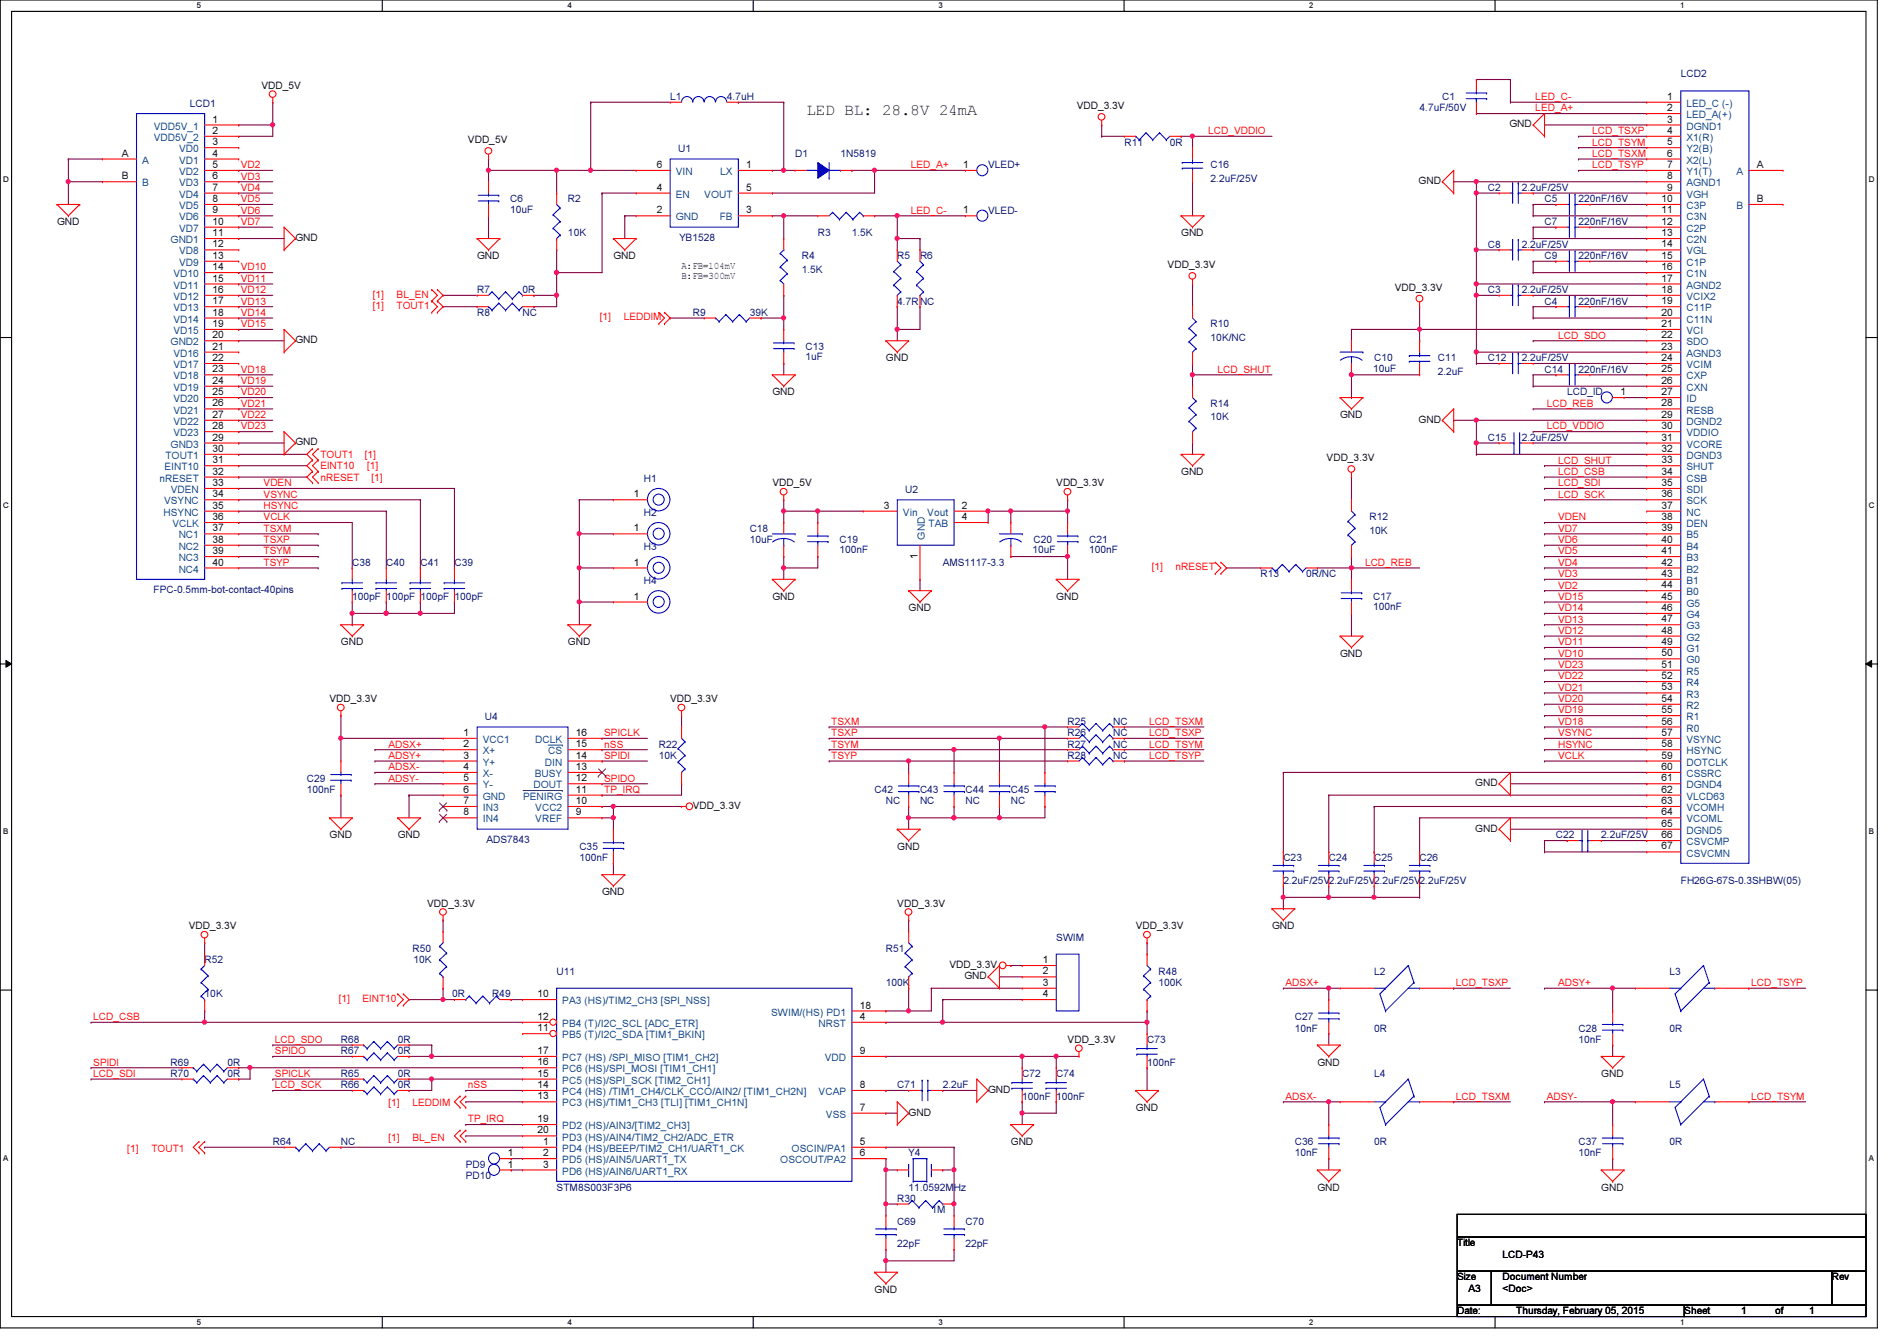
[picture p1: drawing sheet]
<svg xmlns="http://www.w3.org/2000/svg" width="297mm" height="210mm" viewBox="0 0 297 210" stroke-linecap="round" stroke-linejoin="round" font-family="sans-serif">
<defs><g id="words">
<text font-size="2.5" x="126.3" y="17.9">LED BL: 28.8V 24mA</text>
<g font-size="1.6" fill="#000080">
<text x="29.7" y="16.7">LCD1</text>
<text x="104.9" y="15.7">L1</text>
<text x="113.8" y="15.7">4.7uH</text>
<text x="222.3" y="17.4">4.7uF/50V</text>
<text x="225.8" y="15.7">C1</text>
<text x="263.2" y="12.1">LCD2</text>
<text x="106.2" y="23.8">U1</text>
<text x="176.1" y="22.8">R11</text>
<text x="183.2" y="22.8">0R</text>
<text x="124.5" y="24.6">D1</text>
<text x="131.6" y="24.6">1N5819</text>
<text x="154.7" y="26.3">VLED+</text>
<text x="189.6" y="26.3">C16</text>
<text x="189.6" y="28.4">2.2uF/25V</text>
<text x="233" y="29.9">C2</text>
<text x="238.3" y="29.9">2.2uF/25V</text>
<text x="79.9" y="31.7">C6</text>
<text x="79.9" y="33.3">10uF</text>
<text x="88.9" y="31.7">R2</text>
<text x="154.7" y="33.4">VLED-</text>
<text x="241.8" y="35.2">C7</text>
<text x="241.8" y="31.7">C5</text>
<text x="247.2" y="35.2">220nF/16V</text>
<text x="247.2" y="31.7">220nF/16V</text>
<text x="88.9" y="37">10K</text>
<text x="106.4" y="37.7">YB1528</text>
<text x="125.6" y="40.6">R4</text>
<text x="128.1" y="37">R3</text>
<text x="133.4" y="37">1.5K</text>
<text x="140.5" y="40.6">R5</text>
<text x="144.1" y="40.6">R6</text>
<text x="233" y="38.8">C8</text>
<text x="238.3" y="38.8">2.2uF/25V</text>
<text x="241.8" y="40.6">C9</text>
<text x="247.2" y="40.6">220nF/16V</text>
<text x="74.7" y="45.9">R7</text>
<text x="81.8" y="45.9">0R</text>
<text x="125.6" y="42.7">1.5K</text>
<text x="140.5" y="47.7">4.7RNC</text>
<text x="233" y="45.9">C3</text>
<text x="238.3" y="45.9">2.2uF/25V</text>
<text x="241.8" y="47.7">C4</text>
<text x="247.2" y="47.7">220nF/16V</text>
<text x="74.7" y="49.4">R8</text>
<text x="81.8" y="49.4">NC</text>
<text x="108.5" y="49.4">R9</text>
<text x="117.4" y="49.4">39K</text>
<text x="189.6" y="51.2">R10</text>
<text x="189.6" y="53.3">10K/NC</text>
<text x="126.1" y="54.8">C13</text>
<text x="126.1" y="56.4">1uF</text>
<text x="215" y="58.2">10uF</text>
<text x="215.2" y="56.6">C10</text>
<text x="225.1" y="56.6">C11</text>
<text x="225.1" y="58.7">2.2uF</text>
<text x="233" y="56.6">C12</text>
<text x="238.3" y="56.6">2.2uF/25V</text>
<text x="241.8" y="58.3">C14</text>
<text x="247.2" y="58.3">220nF/16V</text>
<text x="189.6" y="63.7">R14</text>
<text x="189.6" y="65.8">10K</text>
<text x="245.4" y="61.9">LCD_ID</text>
<text x="233" y="69">C15</text>
<text x="238.3" y="69">2.2uF/25V</text>
<text x="100.8" y="75.4">H1</text>
<text x="141.7" y="77.2">U2</text>
<text x="100.8" y="80.7">H2</text>
<text x="117.4" y="83.2">C18</text>
<text x="214.5" y="81.4">R12</text>
<text x="214.5" y="83.6">10K</text>
<text x="55.2" y="88.6">C38</text>
<text x="60.5" y="88.6">C40</text>
<text x="65.8" y="88.6">C41</text>
<text x="71.2" y="88.6">C39</text>
<text x="100.8" y="86.1">H3</text>
<text x="117.4" y="85">10uF</text>
<text x="131.4" y="85">C19</text>
<text x="131.4" y="86.6">100nF</text>
<text x="147.6" y="88.6">AMS1117-3.3</text>
<text x="161.7" y="86.6">10uF</text>
<text x="161.8" y="85">C20</text>
<text x="170.6" y="85">C21</text>
<text x="170.6" y="86.6">100nF</text>
<text x="24" y="92.8">FPC-0.5mm-bot-contact-40pins</text>
<text x="55.2" y="93.9">100pF 100pF 100pF 100pF</text>
<text x="100.8" y="91.4">H4</text>
<text x="197.4" y="90.3">R13</text>
<text x="204.5" y="90.3">0R/NC</text>
<text x="215" y="93.9">C17</text>
<text x="215" y="95.5">100nF</text>
<text x="75.9" y="112.7">U4</text>
<text x="167.2" y="113.5">R25</text>
<text x="174.3" y="113.5">NC</text>
<text x="103.2" y="117">R22</text>
<text x="103.2" y="118.8">10K</text>
<text x="167.2" y="118.8">R28</text>
<text x="167.2" y="115.2">R26</text>
<text x="167.2" y="117">R27</text>
<text x="174.3" y="118.8">NC</text>
<text x="174.3" y="115.2">NC</text>
<text x="174.3" y="117">NC</text>
<text x="48" y="122.3">C29</text>
<text x="48" y="124.1">100nF</text>
<text x="136.9" y="124.1">C42</text>
<text x="138.7" y="125.9">NC</text>
<text x="144.1" y="124.1">C43</text>
<text x="144.1" y="125.9">NC</text>
<text x="151.2" y="124.1">C44</text>
<text x="151.2" y="125.9">NC</text>
<text x="158.3" y="124.1">C45</text>
<text x="158.3" y="125.9">NC</text>
<text x="76.2" y="132">ADS7843</text>
<text x="243.6" y="131.2">C22</text>
<text x="250.7" y="131.2">2.2uF/25V</text>
<text x="90.7" y="133">C35</text>
<text x="90.7" y="134.8">100nF</text>
<text x="201" y="134.8">C23</text>
<text x="208.1" y="134.8">C24</text>
<text x="215.2" y="134.8">C25</text>
<text x="222.3" y="134.8">C26</text>
<text x="201" y="138.3">2.2uF/25V2.2uF/25V2.2uF/25V2.2uF/25V</text>
<text x="263.2" y="138.3">FH26G-67S-0.3SHBW(05)</text>
<text x="64.6" y="149">R50</text>
<text x="138.7" y="149">R51</text>
<text x="165.4" y="147.2">SWIM</text>
<text x="32" y="150.8">R52</text>
<text x="64.8" y="150.8">10K</text>
<text x="87.2" y="152.6">U11</text>
<text x="138.7" y="154.3">100K</text>
<text x="181.4" y="152.6">R48</text>
<text x="181.4" y="154.3">100K</text>
<text x="215.2" y="152.6">L2</text>
<text x="261.4" y="152.6">L3</text>
<text x="32" y="156.1">10K</text>
<text x="70.8" y="156.1">0R</text>
<text x="77" y="156.1">R49</text>
<text x="202.7" y="159.7">C27</text>
<text x="202.7" y="161.5">10nF</text>
<text x="215.2" y="161.5">0R</text>
<text x="247.2" y="161.5">C28</text>
<text x="261.4" y="161.5">0R</text>
<text x="26.7" y="166.8">R69</text>
<text x="35.6" y="166.8">0R</text>
<text x="53.4" y="165">R67</text>
<text x="53.4" y="163.2">R68</text>
<text x="62.3" y="165">0R</text>
<text x="62.3" y="163.2">0R</text>
<text x="179.6" y="163.2">C73</text>
<text x="179.6" y="166.8">100nF</text>
<text x="247.2" y="163.2">10nF</text>
<text x="26.7" y="168.6">R70</text>
<text x="35.6" y="168.6">0R</text>
<text x="53.4" y="170.3">R66</text>
<text x="53.4" y="168.6">R65</text>
<text x="62.3" y="170.3">0R</text>
<text x="62.3" y="168.6">0R</text>
<text x="140.5" y="170.3">C71</text>
<text x="147.6" y="170.3">2.2uF</text>
<text x="160.1" y="168.6">C72</text>
<text x="160.1" y="172.1">100nF 100nF</text>
<text x="165.4" y="168.6">C74</text>
<text x="215.2" y="168.6">L4</text>
<text x="261.4" y="170.3">L5</text>
<text x="42.7" y="179.2">R64</text>
<text x="53.4" y="179.2">NC</text>
<text x="202.7" y="179.2">C36</text>
<text x="215.2" y="179.2">0R</text>
<text x="247.2" y="179.2">C37</text>
<text x="261.4" y="179.2">0R</text>
<text x="72.9" y="184.6">PD10</text>
<text x="72.9" y="182.8">PD9</text>
<text x="142.3" y="181">Y4</text>
<text x="202.7" y="181">10nF</text>
<text x="247.2" y="181">10nF</text>
<text x="87.2" y="186.4">STM8S003F3P6</text>
<text x="140.5" y="188.1">R30</text>
<text x="140.5" y="191.7">C69</text>
<text x="142.3" y="186.4">11.0592MHz</text>
<text x="145.8" y="189.9">1M</text>
<text x="151.2" y="191.7">C70</text>
<text x="140.5" y="195.2">22pF</text>
<text x="151.2" y="195.2">22pF</text>
</g>
<g font-size="1.6">
<text x="40.9" y="13.9">VDD_5V</text>
<text x="168.6" y="17.1">VDD_3.3V</text>
<text x="261.1" y="15.6">1</text>
<text x="261.1" y="17.4">2</text>
<text x="33.3" y="19.2">1</text>
<text x="33.3" y="21">2</text>
<text x="33.3" y="22.7">3</text>
<text x="73.3" y="22.4">VDD_5V</text>
<text x="236.3" y="19.9">GND</text>
<text x="261.1" y="19.2">3</text>
<text x="261.1" y="21">4</text>
<text x="261.1" y="22.7">5</text>
<text x="19.1" y="24.5">A</text>
<text x="19.1" y="28.1">B</text>
<text x="33.3" y="24.5">4</text>
<text x="33.3" y="26.3">5</text>
<text x="33.3" y="28.1">6</text>
<text x="33.3" y="29.8">7</text>
<text x="102.8" y="29.8">4</text>
<text x="102.8" y="26.3">6</text>
<text x="116.8" y="26.3">1</text>
<text x="116.8" y="29.8">5</text>
<text x="150.8" y="26.3">1</text>
<text x="222.1" y="28.8">GND</text>
<text x="261.1" y="24.5">6</text>
<text x="261.1" y="26.3">7</text>
<text x="261.1" y="28.1">8</text>
<text x="261.1" y="29.8">9</text>
<text x="275.1" y="26.3">A</text>
<text x="8.9" y="35.2">GND</text>
<text x="33.3" y="31.6">8</text>
<text x="33.3" y="33.4">9</text>
<text x="33.3" y="35.2">10</text>
<text x="102.8" y="33.4">2</text>
<text x="116.8" y="33.4">3</text>
<text x="150.8" y="33.4">1</text>
<text x="260.2" y="31.6">10</text>
<text x="260.2" y="33.4">11</text>
<text x="260.2" y="35.2">12</text>
<text x="275.1" y="31.6">B</text>
<text x="33.3" y="37">11</text>
<text x="33.3" y="38.7">12</text>
<text x="33.3" y="40.5">13</text>
<text x="46.3" y="37.7">GND</text>
<text x="74.7" y="40.6">GND</text>
<text x="96.1" y="40.6">GND</text>
<text x="182.8" y="42">VDD_3.3V</text>
<text x="185" y="37">GND</text>
<text x="260.2" y="37">13</text>
<text x="260.2" y="38.7">14</text>
<text x="260.2" y="40.5">15</text>
<text x="33.3" y="42.3">14</text>
<text x="33.3" y="44.1">15</text>
<text x="33.3" y="45.8">16</text>
<text x="33.3" y="47.6">17</text>
<text x="106.7" y="42.1">A:FB=104mV</text>
<text x="106.7" y="43.7">B:FB=300mV</text>
<text x="218.4" y="45.6">VDD_3.3V</text>
<text x="260.2" y="42.3">16</text>
<text x="260.2" y="44.1">17</text>
<text x="260.2" y="45.8">18</text>
<text x="260.2" y="47.6">19</text>
<text x="33.3" y="49.4">18</text>
<text x="33.3" y="51.2">19</text>
<text x="33.3" y="53">20</text>
<text x="46.3" y="53.7">GND</text>
<text x="260.2" y="49.4">20</text>
<text x="260.2" y="51.2">21</text>
<text x="260.2" y="53">22</text>
<text x="33.3" y="54.7">21</text>
<text x="33.3" y="56.5">22</text>
<text x="33.3" y="58.3">23</text>
<text x="138.7" y="56.6">GND</text>
<text x="260.2" y="54.7">23</text>
<text x="260.2" y="56.5">24</text>
<text x="260.2" y="58.3">25</text>
<text x="33.3" y="60.1">24</text>
<text x="33.3" y="61.8">25</text>
<text x="33.3" y="63.6">26</text>
<text x="33.3" y="65.4">27</text>
<text x="120.9" y="61.9">GND</text>
<text x="209.8" y="65.4">GND</text>
<text x="253.7" y="61.8">1</text>
<text x="260.2" y="60.1">26</text>
<text x="260.2" y="61.8">27</text>
<text x="260.2" y="63.6">28</text>
<text x="260.2" y="65.4">29</text>
<text x="33.3" y="67.2">28</text>
<text x="33.3" y="69">29</text>
<text x="33.3" y="70.7">30</text>
<text x="46.3" y="69.7">GND</text>
<text x="222.1" y="66.2">GND</text>
<text x="260.2" y="67.2">30</text>
<text x="260.2" y="69">31</text>
<text x="260.2" y="70.7">32</text>
<text x="33.3" y="72.5">31</text>
<text x="33.3" y="74.3">32</text>
<text x="33.3" y="76.1">33</text>
<text x="33.3" y="77.9">34</text>
<text x="99.3" y="77.9">1</text>
<text x="120.9" y="76.1">VDD_5V</text>
<text x="165.4" y="76.1">VDD_3.3V</text>
<text x="185" y="74.3">GND</text>
<text x="207.7" y="72.2">VDD_3.3V</text>
<text x="260.2" y="72.5">33</text>
<text x="260.2" y="74.3">34</text>
<text x="260.2" y="76.1">35</text>
<text x="260.2" y="77.9">36</text>
<text x="33.3" y="79.6">35</text>
<text x="33.3" y="81.4">36</text>
<text x="33.3" y="83.2">37</text>
<text x="99.3" y="83.2">1</text>
<text x="138.4" y="79.6">3</text>
<text x="150.6" y="79.6">2</text>
<text x="150.6" y="81.4">4</text>
<text x="260.2" y="79.6">37</text>
<text x="260.2" y="81.4">38</text>
<text x="260.2" y="83.2">39</text>
<text x="33.3" y="85">38</text>
<text x="33.3" y="86.7">39</text>
<text x="33.3" y="88.5">40</text>
<text x="99.3" y="88.5">1</text>
<text x="143.7" y="87.5" transform="rotate(-90 143.7 87.5)">1</text>
<text x="260.2" y="85">40</text>
<text x="260.2" y="86.7">41</text>
<text x="260.2" y="88.5">42</text>
<text x="99.3" y="93.9">1</text>
<text x="120.9" y="93.9">GND</text>
<text x="142.3" y="95.7">GND</text>
<text x="165.4" y="93.9">GND</text>
<text x="260.2" y="90.3">43</text>
<text x="260.2" y="92.1">44</text>
<text x="260.2" y="93.9">45</text>
<text x="260.2" y="95.6">46</text>
<text x="53.4" y="101">GND</text>
<text x="88.9" y="101">GND</text>
<text x="260.2" y="97.4">47</text>
<text x="260.2" y="99.2">48</text>
<text x="260.2" y="101">49</text>
<text x="209.8" y="102.8">GND</text>
<text x="260.2" y="102.7">50</text>
<text x="260.2" y="104.5">51</text>
<text x="260.2" y="106.3">52</text>
<text x="51.6" y="109.9">VDD_3.3V</text>
<text x="104.9" y="109.9">VDD_3.3V</text>
<text x="260.2" y="108.1">53</text>
<text x="260.2" y="109.9">54</text>
<text x="260.2" y="111.6">55</text>
<text x="260.2" y="113.4">56</text>
<text x="72.6" y="115.2">1</text>
<text x="72.6" y="117">2</text>
<text x="72.6" y="118.7">3</text>
<text x="90.2" y="118.7">14</text>
<text x="90.2" y="117">15</text>
<text x="90.2" y="115.2">16</text>
<text x="260.2" y="115.2">57</text>
<text x="260.2" y="117">58</text>
<text x="260.2" y="118.7">59</text>
<text x="72.6" y="120.5">4</text>
<text x="72.6" y="122.3">5</text>
<text x="72.6" y="124.1">6</text>
<text x="72.6" y="125.9">7</text>
<text x="90.2" y="125.9">10</text>
<text x="90.2" y="124.1">11</text>
<text x="90.2" y="122.3">12</text>
<text x="90.2" y="120.5">13</text>
<text x="231" y="123.1">GND</text>
<text x="260.2" y="120.5">60</text>
<text x="260.2" y="122.3">61</text>
<text x="260.2" y="124.1">62</text>
<text x="260.2" y="125.9">63</text>
<text x="51.6" y="131.2">GND</text>
<text x="62.3" y="131.2">GND</text>
<text x="72.6" y="127.6">8</text>
<text x="90.2" y="127.6">9</text>
<text x="108.5" y="126.6">VDD_3.3V</text>
<text x="231" y="130.2">GND</text>
<text x="260.2" y="127.6">64</text>
<text x="260.2" y="129.4">65</text>
<text x="260.2" y="131.2">66</text>
<text x="140.5" y="133">GND</text>
<text x="260.2" y="133">67</text>
<text x="66.9" y="141.9">VDD_3.3V</text>
<text x="94.3" y="140.1">GND</text>
<text x="140.5" y="141.9">VDD_3.3V</text>
<text x="29.5" y="145.5">VDD_3.3V</text>
<text x="177.8" y="145.5">VDD_3.3V</text>
<text x="199.2" y="145.5">GND</text>
<text x="148.7" y="151.5">VDD_3.3V</text>
<text x="151" y="153.3">GND</text>
<text x="163.3" y="150.7">1</text>
<text x="163.3" y="152.5">2</text>
<text x="163.3" y="154.3">3</text>
<text x="84.2" y="156.1">10</text>
<text x="84.2" y="159.6">12</text>
<text x="84.2" y="161.4">11</text>
<text x="134.6" y="159.6">4</text>
<text x="134.6" y="157.9">18</text>
<text x="163.3" y="156.1">4</text>
<text x="84.2" y="165">17</text>
<text x="84.2" y="166.8">16</text>
<text x="134.6" y="165">9</text>
<text x="167.2" y="163.2">VDD_3.3V</text>
<text x="206.3" y="166.8">GND</text>
<text x="84.2" y="168.5">15</text>
<text x="84.2" y="170.3">14</text>
<text x="84.2" y="172.1">13</text>
<text x="134.6" y="173.9">7</text>
<text x="134.6" y="170.3">8</text>
<text x="154.7" y="171.1">GND</text>
<text x="177.8" y="173.9">GND</text>
<text x="250.7" y="168.6">GND</text>
<text x="84.2" y="177.4">20</text>
<text x="84.2" y="175.6">19</text>
<text x="85" y="179.2">1</text>
<text x="134.6" y="179.2">5</text>
<text x="142.3" y="174.6">GND</text>
<text x="158.3" y="179.2">GND</text>
<text x="79.5" y="182.8">1</text>
<text x="79.5" y="181">1</text>
<text x="85" y="181">2</text>
<text x="85" y="182.8">3</text>
<text x="134.6" y="181">6</text>
<text x="206.3" y="186.4">GND</text>
<text x="250.7" y="186.4">GND</text>
<text x="228.2" y="195.1">Title</text>
<text x="235.3" y="196.8">LCD-P43</text>
<text x="136.9" y="202.4">GND</text>
<text x="228.2" y="200.4">Size</text>
<text x="230" y="202.2">A3</text>
<text x="235.3" y="202.2">&lt;Doc&gt;</text>
<text x="235.3" y="200.4">Document Number</text>
<text x="286.8" y="200.4">Rev</text>
<text x="228.2" y="205.7">Date:</text>
<text x="237.4" y="205.7">Thursday, February 05, 2015</text>
<text x="263.7" y="205.7">Sheet</text>
<text x="272.6" y="205.7">1</text>
<text x="278" y="205.7">of</text>
<text x="283.3" y="205.7">1</text>
</g>
<g font-size="1.6" fill="#f00">
<text x="240.4" y="15.7">LED_C-</text>
<text x="240.4" y="17.4">LED_A+</text>
<text x="189.2" y="21">LCD_VDDIO</text>
<text x="249.3" y="21">LCD_TSXP</text>
<text x="249.3" y="22.8">LCD_TSYM</text>
<text x="37.7" y="26.3">VD2</text>
<text x="37.7" y="28.1">VD3</text>
<text x="37.7" y="29.9">VD4</text>
<text x="142.6" y="26.3">LED_A+</text>
<text x="249.3" y="24.6">LCD_TSXM</text>
<text x="249.3" y="26.3">LCD_TSYP</text>
<text x="37.7" y="31.7">VD5</text>
<text x="37.7" y="33.4">VD6</text>
<text x="37.7" y="35.2">VD7</text>
<text x="142.6" y="33.4">LED_C-</text>
<text x="37.7" y="42.3">VD10</text>
<text x="37.7" y="44.1">VD11</text>
<text x="37.7" y="45.9">VD12</text>
<text x="37.7" y="47.7">VD13</text>
<text x="58.4" y="46.6">[1]</text>
<text x="62.1" y="46.6">BL_EN</text>
<text x="37.7" y="49.4">VD14</text>
<text x="37.7" y="51.2">VD15</text>
<text x="58.4" y="48.4">[1]</text>
<text x="62.1" y="48.4">TOUT1</text>
<text x="93.9" y="50.2">[1]</text>
<text x="97.7" y="50.2">LEDDIM</text>
<text x="244" y="53">LCD_SDO</text>
<text x="37.7" y="58.3">VD18</text>
<text x="190.6" y="58.3">LCD_SHUT</text>
<text x="37.7" y="60.1">VD19</text>
<text x="37.7" y="61.9">VD20</text>
<text x="37.7" y="63.7">VD21</text>
<text x="37.7" y="65.4">VD22</text>
<text x="242.2" y="63.7">LCD_REB</text>
<text x="37.7" y="67.2">VD23</text>
<text x="50.2" y="71.7">TOUT1</text>
<text x="57.1" y="71.7">[1]</text>
<text x="242.2" y="67.2">LCD_VDDIO</text>
<text x="41.3" y="76.1">VDEN</text>
<text x="41.3" y="77.9">VSYNC</text>
<text x="50.2" y="73.4">EINT10</text>
<text x="50.2" y="75.2">nRESET</text>
<text x="57.5" y="73.4">[1]</text>
<text x="58.2" y="75.2">[1]</text>
<text x="244" y="72.6">LCD_SHUT</text>
<text x="244" y="74.3">LCD_CSB</text>
<text x="244" y="76.1">LCD_SDI</text>
<text x="244" y="77.9">LCD_SCK</text>
<text x="41.3" y="79.7">HSYNC</text>
<text x="41.3" y="81.4">VCLK</text>
<text x="41.3" y="83.2">TSXM</text>
<text x="244" y="81.4">VDEN</text>
<text x="244" y="83.2">VD7</text>
<text x="41.3" y="85">TSXP</text>
<text x="41.3" y="86.8">TSYM</text>
<text x="41.3" y="88.6">TSYP</text>
<text x="180.3" y="89.3">[1]</text>
<text x="184.1" y="89.3">nRESET</text>
<text x="213.7" y="88.6">LCD_REB</text>
<text x="244" y="85">VD6</text>
<text x="244" y="86.8">VD5</text>
<text x="244" y="88.6">VD4</text>
<text x="244" y="90.3">VD3</text>
<text x="244" y="92.1">VD2</text>
<text x="244" y="93.9">VD15</text>
<text x="244" y="95.7">VD14</text>
<text x="244" y="97.5">VD13</text>
<text x="244" y="99.2">VD12</text>
<text x="244" y="101">VD11</text>
<text x="244" y="102.8">VD10</text>
<text x="244" y="104.6">VD23</text>
<text x="244" y="106.3">VD22</text>
<text x="130.2" y="113.5">TSXM</text>
<text x="180" y="113.5">LCD_TSXM</text>
<text x="244" y="108.1">VD21</text>
<text x="244" y="109.9">VD20</text>
<text x="244" y="111.7">VD19</text>
<text x="244" y="113.5">VD18</text>
<text x="60.8" y="117">ADSX+</text>
<text x="60.8" y="118.8">ADSY+</text>
<text x="94.6" y="115.2">SPICLK</text>
<text x="94.6" y="117">nSS</text>
<text x="94.6" y="118.8">SPIDI</text>
<text x="130.2" y="118.8">TSYP</text>
<text x="130.2" y="117">TSYM</text>
<text x="130.2" y="115.2">TSXP</text>
<text x="180" y="115.2">LCD_TSXP</text>
<text x="180" y="117">LCD_TSYM</text>
<text x="180" y="118.8">LCD_TSYP</text>
<text x="244" y="115.2">VSYNC</text>
<text x="244" y="117">HSYNC</text>
<text x="244" y="118.8">VCLK</text>
<text x="60.8" y="120.6">ADSX-</text>
<text x="60.8" y="122.3">ADSY-</text>
<text x="94.6" y="122.3">SPIDO</text>
<text x="94.6" y="124.1">TP_IRQ</text>
<text x="201.3" y="154.3">ADSX+</text>
<text x="228" y="154.3">LCD_TSXP</text>
<text x="244" y="154.3">ADSY+</text>
<text x="274.2" y="154.3">LCD_TSYP</text>
<text x="14.6" y="159.7">LCD_CSB</text>
<text x="53" y="156.8">[1]</text>
<text x="56.8" y="156.8">EINT10</text>
<text x="14.6" y="166.8">SPIDI</text>
<text x="43" y="165">SPIDO</text>
<text x="43" y="163.2">LCD_SDO</text>
<text x="14.6" y="168.6">LCD_SDI</text>
<text x="43" y="168.6">SPICLK</text>
<text x="43" y="170.3">LCD_SCK</text>
<text x="60.8" y="173.2">[1]</text>
<text x="64.6" y="173.2">LEDDIM</text>
<text x="73.3" y="170.3">nSS</text>
<text x="201.3" y="172.1">ADSX-</text>
<text x="228" y="172.1">LCD_TSXM</text>
<text x="242.2" y="172.1">ADSY-</text>
<text x="274.2" y="172.1">LCD_TSYM</text>
<text x="60.8" y="178.5">[1]</text>
<text x="64.6" y="178.5">BL_EN</text>
<text x="73.3" y="175.7">TP_IRQ</text>
<text x="19.9" y="180.3">[1]</text>
<text x="23.7" y="180.3">TOUT1</text>
</g>
<g font-size="1.6" fill="#004080">
<text x="264.1" y="16.7">LED_C (-)</text>
<text x="24.1" y="20.3">VDD5V_1</text>
<text x="24.1" y="22.1">VDD5V_2</text>
<text x="28.1" y="23.8">VD0</text>
<text x="264.1" y="18.5">LED_A(+)</text>
<text x="264.1" y="20.3">DGND1</text>
<text x="264.1" y="22.1">X1(R)</text>
<text x="264.1" y="23.8">Y2(B)</text>
<text x="22.3" y="25.6">A</text>
<text x="22.3" y="29.2">B</text>
<text x="28.1" y="25.6">VD1</text>
<text x="28.1" y="27.4">VD2</text>
<text x="28.1" y="29.2">VD3</text>
<text x="105.8" y="27.4">VIN</text>
<text x="112.8" y="27.4">LX</text>
<text x="264.1" y="25.6">X2(L)</text>
<text x="264.1" y="27.4">Y1(T)</text>
<text x="264.1" y="29.2">AGND1</text>
<text x="271.9" y="27.4">A</text>
<text x="28.1" y="30.9">VD4</text>
<text x="28.1" y="32.7">VD5</text>
<text x="28.1" y="34.5">VD6</text>
<text x="105.8" y="34.5">GND</text>
<text x="105.8" y="30.9">EN</text>
<text x="110.3" y="30.9">VOUT</text>
<text x="112.7" y="34.5">FB</text>
<text x="264.1" y="30.9">VGH</text>
<text x="264.1" y="32.7">C3P</text>
<text x="264.1" y="34.5">C3N</text>
<text x="271.9" y="32.7">B</text>
<text x="26.7" y="38.1">GND1</text>
<text x="28.1" y="36.3">VD7</text>
<text x="28.1" y="39.8">VD8</text>
<text x="28.1" y="41.6">VD9</text>
<text x="264.1" y="36.3">C2P</text>
<text x="264.1" y="38.1">C2N</text>
<text x="264.1" y="39.8">VGL</text>
<text x="264.1" y="41.6">C1P</text>
<text x="27.2" y="43.4">VD10</text>
<text x="27.2" y="45.2">VD11</text>
<text x="27.2" y="46.9">VD12</text>
<text x="264.1" y="43.4">C1N</text>
<text x="264.1" y="45.2">AGND2</text>
<text x="264.1" y="46.9">VCIX2</text>
<text x="27.2" y="48.7">VD13</text>
<text x="27.2" y="50.5">VD14</text>
<text x="27.2" y="52.3">VD15</text>
<text x="264.1" y="48.7">C11P</text>
<text x="264.1" y="50.5">C11N</text>
<text x="264.1" y="52.3">VCI</text>
<text x="26.7" y="54.1">GND2</text>
<text x="27.2" y="55.8">VD16</text>
<text x="27.2" y="57.6">VD17</text>
<text x="27.2" y="59.4">VD18</text>
<text x="264.1" y="54.1">SDO</text>
<text x="264.1" y="55.8">AGND3</text>
<text x="264.1" y="57.6">VCIM</text>
<text x="264.1" y="59.4">CXP</text>
<text x="27.2" y="61.2">VD19</text>
<text x="27.2" y="62.9">VD20</text>
<text x="27.2" y="64.7">VD21</text>
<text x="264.1" y="61.2">CXN</text>
<text x="264.1" y="62.9">ID</text>
<text x="264.1" y="64.7">RESB</text>
<text x="25.9" y="71.8">TOUT1</text>
<text x="26.7" y="70.1">GND3</text>
<text x="27.2" y="66.5">VD22</text>
<text x="27.2" y="68.3">VD23</text>
<text x="264.1" y="66.5">DGND2</text>
<text x="264.1" y="68.3">VDDIO</text>
<text x="264.1" y="70.1">VCORE</text>
<text x="264.1" y="71.8">DGND3</text>
<text x="25" y="75.4">nRESET</text>
<text x="25.7" y="73.6">EINT10</text>
<text x="26.8" y="77.2">VDEN</text>
<text x="264.1" y="73.6">SHUT</text>
<text x="264.1" y="75.4">CSB</text>
<text x="264.1" y="77.2">SDI</text>
<text x="25.6" y="80.7">HSYNC</text>
<text x="25.7" y="79">VSYNC</text>
<text x="27" y="82.5">VCLK</text>
<text x="141.4" y="80.7">Vin</text>
<text x="145.2" y="80.7">Vout</text>
<text x="145.4" y="82.5">TAB</text>
<text x="264.1" y="79">SCK</text>
<text x="264.1" y="80.7">NC</text>
<text x="264.1" y="82.5">DEN</text>
<text x="28" y="84.3">NC1</text>
<text x="28" y="86.1">NC2</text>
<text x="28" y="87.8">NC3</text>
<text x="28" y="89.6">NC4</text>
<text x="144.8" y="84.5" transform="rotate(-90 144.8 84.5)">GND</text>
<text x="264.1" y="84.3">B5</text>
<text x="264.1" y="86.1">B4</text>
<text x="264.1" y="87.8">B3</text>
<text x="264.1" y="89.6">B2</text>
<text x="264.1" y="91.4">B1</text>
<text x="264.1" y="93.2">B0</text>
<text x="264.1" y="95">G5</text>
<text x="264.1" y="96.7">G4</text>
<text x="264.1" y="98.5">G3</text>
<text x="264.1" y="100.3">G2</text>
<text x="264.1" y="102.1">G1</text>
<text x="264.1" y="103.8">G0</text>
<text x="264.1" y="105.6">R5</text>
<text x="264.1" y="107.4">R4</text>
<text x="264.1" y="109.2">R3</text>
<text x="264.1" y="111">R2</text>
<text x="264.1" y="112.7">R1</text>
<text x="75.6" y="116.3">VCC1</text>
<text x="75.6" y="118.1">X+</text>
<text x="75.6" y="119.8">Y+</text>
<text x="83.8" y="116.3">DCLK</text>
<text x="85.3" y="119.8">DIN</text>
<text x="85.8" y="118.1">CS</text>
<text x="264.1" y="114.5">R0</text>
<text x="264.1" y="116.3">VSYNC</text>
<text x="264.1" y="118.1">HSYNC</text>
<text x="264.1" y="119.8">DOTCLK</text>
<text x="75.6" y="121.6">X-</text>
<text x="75.6" y="123.4">Y-</text>
<text x="75.6" y="125.2">GND</text>
<text x="81.9" y="125.2">PENIRG</text>
<text x="83.5" y="123.4">DOUT</text>
<text x="83.7" y="121.6">BUSY</text>
<text x="264.1" y="121.6">CSSRC</text>
<text x="264.1" y="123.4">DGND4</text>
<text x="264.1" y="125.2">VLCD63</text>
<text x="75.6" y="127">IN3</text>
<text x="75.6" y="128.7">IN4</text>
<text x="83.8" y="128.7">VREF</text>
<text x="83.8" y="127">VCC2</text>
<text x="264.1" y="127">VCOMH</text>
<text x="264.1" y="128.7">VCOML</text>
<text x="264.1" y="130.5">DGND5</text>
<text x="264.1" y="132.3">CSVCMP</text>
<text x="264.1" y="134.1">CSVCMN</text>
<text x="88.1" y="157.2">PA3 (HS)/TIM2_CH3 [SPI_NSS]</text>
<text x="88.1" y="160.7">PB4 (T)/I2C_SCL [ADC_ETR]</text>
<text x="120.7" y="159">SWIM/(HS) PD1</text>
<text x="128.2" y="160.7">NRST</text>
<text x="88.1" y="166.1">PC7 (HS) /SPI_MISO [TIM1_CH2]</text>
<text x="88.1" y="167.9">PC6 (HS)/SPI_MOSI [TIM1_CH1]</text>
<text x="88.1" y="162.5">PB5 (T)/I2C_SDA [TIM1_BKIN]</text>
<text x="129.2" y="166.1">VDD</text>
<text x="88.1" y="169.6">PC5 (HS)/SPI_SCK [TIM2_CH1]</text>
<text x="88.1" y="171.4">PC4 (HS) /TIM1_CH4/CLK_CCO/AIN2/ [TIM1_CH2N]</text>
<text x="88.1" y="173.2">PC3 (HS)/TIM1_CH3 [TLI] [TIM1_CH1N]</text>
<text x="128.2" y="171.4">VCAP</text>
<text x="88.1" y="178.5">PD3 (HS)/AIN4/TIM2_CH2/ADC_ETR</text>
<text x="88.1" y="176.7">PD2 (HS)/AIN3/[TIM2_CH3]</text>
<text x="129.3" y="175">VSS</text>
<text x="88.1" y="180.3">PD4 (HS)/BEEP/TIM2_CH1/UART1_CK</text>
<text x="88.1" y="182.1">PD5 (HS)/AIN5/UART1_TX</text>
<text x="88.1" y="183.9">PD6 (HS)/AIN6/UART1_RX</text>
<text x="122.2" y="182.1">OSCOUT/PA2</text>
<text x="123.9" y="180.3">OSCIN/PA1</text>
</g>
<g font-size="1.3">
<text x="30.8" y="1.3">5</text>
<text x="88.9" y="1.3">4</text>
<text x="146.9" y="1.3">3</text>
<text x="205" y="1.3">2</text>
<text x="263.1" y="1.3">1</text>
<text x=".5" y="28.4">D</text>
<text x="292.6" y="28.4">D</text>
<text x=".5" y="79.5">C</text>
<text x="292.6" y="79.5">C</text>
<text x=".5" y="130.6">B</text>
<text x="292.6" y="130.6">B</text>
<text x=".5" y="181.7">A</text>
<text x="292.6" y="181.7">A</text>
<text x="30.8" y="207.4">5</text>
<text x="88.9" y="207.4">4</text>
<text x="146.9" y="207.4">3</text>
<text x="205" y="207.4">2</text>
<text x="263.1" y="207.4">1</text>
</g>
</g></defs>
<path d="M0 0h294v207.9h-294zM1.8 1.8h290.4v204.3h-290.4z" fill="none" stroke="#000" stroke-width=".17"/>
<g fill="#fff">
<path d="M30.8 .2h.7v1.4h-.7z"/>
<path d="M30.8 206.2h.7v1.4h-.7z"/>
</g>
<path d="M59.9 0v1.8M59.9 206.1v1.8" fill="none" stroke="#000" stroke-width=".17"/>
<g fill="#fff">
<path d="M88.9 .2h.6v1.4h-.6z"/>
<path d="M88.9 206.2h.6v1.4h-.6z"/>
</g>
<path d="M117.9 0v1.8M117.9 206.1v1.8" fill="none" stroke="#000" stroke-width=".17"/>
<g fill="#fff">
<path d="M146.9 .2h.7v1.4h-.7z"/>
<path d="M146.9 206.2h.7v1.4h-.7z"/>
</g>
<path d="M176 0v1.8M176 206.1v1.8" fill="none" stroke="#000" stroke-width=".17"/>
<g fill="#fff">
<path d="M205 .2h.7v1.4h-.7z"/>
<path d="M205 206.2h.7v1.4h-.7z"/>
</g>
<path d="M234.1 0v1.8M234.1 206.1v1.8" fill="none" stroke="#000" stroke-width=".17"/>
<g fill="#fff">
<path d="M263.1 .2h.7v1.4h-.7z"/>
<path d="M263.1 206.2h.7v1.4h-.7z"/>
<path d="M.5 27.3h.9v1.4h-.9z"/>
<path d="M292.6 27.3h.9v1.4h-.9z"/>
<path d="M.5 78.4h.9v1.4h-.9z"/>
<path d="M292.6 78.4h.9v1.4h-.9z"/>
</g>
<path d="M0 52.8h1.8M292.2 52.8h1.8" fill="none" stroke="#000" stroke-width=".17"/>
<g fill="#fff">
<path d="M.5 129.5h.8v1.4h-.8z"/>
<path d="M292.6 129.5h.9v1.4h-.9z"/>
</g>
<path d="M0 103.9h1.8M292.2 103.9h1.8" fill="none" stroke="#000" stroke-width=".17"/>
<path d="M.9 103.4l.9 .5-.9 .5zM292.2 103.9l.9-.5v1z" fill="#000"/>
<path d="M.9 103.4l.9 .5-.9 .5zM292.2 103.9l.9-.5v1z" fill="none" stroke="#000" stroke-width=".16"/>
<g fill="#fff">
<path d="M.5 180.5h.8v1.4h-.8z"/>
<path d="M292.6 180.5h.9v1.4h-.9z"/>
</g>
<path d="M0 155h1.8M292.2 155h1.8" fill="none" stroke="#000" stroke-width=".17"/>
<path d="M37.4 19.6h.1M37.4 19.6h5.3" fill="none" stroke="#800040" stroke-width=".17"/>
<circle cx="42.7" cy="19.5" r=".32" fill="#f0f"/>
<circle cx="42.7" cy="19.5" r=".32" fill="none" stroke="#f0f" stroke-width=".17"/>
<path d="M42.7 19.6h.1M42.7 19.6v1.7h-5.3M10.7 24.9h.1M10.7 28.4h.1M10.7 24.9h5.3M10.7 24.9v3.5M10.7 28.4h5.3M37.4 21.3h.1" fill="none" stroke="#800040" stroke-width=".17"/>
<circle cx="10.7" cy="28.4" r=".32" fill="#f0f"/>
<circle cx="10.7" cy="28.4" r=".32" fill="none" stroke="#f0f" stroke-width=".17"/>
<g fill="none" stroke="#800040" stroke-width=".17">
<path d="M42.7 16h.1M42.7 16v3.6M231.2 17.8h.1M231.2 17.8h26.6M236.5 16h.1M236.5 16h21.3M10.7 28.4h.1M10.7 28.4v3.6M37.4 37.3h.1M37.4 26.7h.1M37.4 28.4h.1M37.4 30.2h.1"/>
<path d="M37.4 32h.1M37.4 33.8h.1M37.4 35.6h.1M37.4 37.3h7.1M37.4 26.7h5.3M37.4 28.4h5.3M37.4 30.2h5.3M37.4 32h5.3M37.4 33.8h5.3M37.4 35.6h5.3M122.7 33.8h.1M122.7 33.8h5.4"/>
<path d="M140.5 33.8h.1M140.5 33.8h10.7M37.4 53.3h.1M37.4 42.7h.1M37.4 44.4h.1M37.4 46.2h.1M37.4 48h.1M37.4 49.8h.1M37.4 51.6h.1M37.4 58.7h.1M37.4 53.3h7.1M37.4 42.7h5.3"/>
<path d="M37.4 44.4h5.3M37.4 46.2h5.3M37.4 48h5.3M37.4 49.8h5.3M37.4 51.6h5.3M37.4 58.7h5.3M69.4 48h.1M69.4 48h5.3M83.6 48h.1M87.2 46.2h.1M87.2 46.2v1.8h-3.6M37.4 69.3h.1"/>
<path d="M37.4 60.5h.1M37.4 62.2h.1M37.4 64h.1M37.4 65.8h.1M37.4 67.6h.1M37.4 71.1h.1M37.4 72.9h.1M37.4 74.7h.1M37.4 76.5h.1M37.4 78.2h.1M37.4 69.3h7.1M37.4 60.5h5.3"/>
<path d="M37.4 62.2h5.3M37.4 64h5.3M37.4 65.8h5.3M37.4 67.6h5.3M37.4 71.1h10.6M37.4 72.9h10.6M37.4 74.7h10.6M37.4 76.5h33.8M37.4 78.2h28.4M37.4 80h.1M37.4 81.8h.1M37.4 80h23.1"/>
<path d="M37.4 81.8h17.8"/>
</g>
<circle cx="140.5" cy="33.8" r=".32" fill="#f0f"/>
<circle cx="140.5" cy="33.8" r=".32" fill="none" stroke="#f0f" stroke-width=".17"/>
<path d="M140.5 37.3h.1M140.5 33.8h.1M140.5 37.3h3.6M140.5 33.8v5.3" fill="none" stroke="#800040" stroke-width=".17"/>
<circle cx="140.5" cy="37.3" r=".32" fill="#f0f"/>
<circle cx="140.5" cy="37.3" r=".32" fill="none" stroke="#f0f" stroke-width=".17"/>
<path d="M136.9 33.8h.1M136.9 33.8h3.6M140.5 51.6h.1M140.5 51.6h3.6M140.5 51.6v1.7" fill="none" stroke="#800040" stroke-width=".17"/>
<circle cx="140.5" cy="51.5" r=".32" fill="#f0f"/>
<circle cx="140.5" cy="51.5" r=".32" fill="none" stroke="#f0f" stroke-width=".17"/>
<path d="M120.9 33.8h.1M120.9 33.8h1.8M122.7 33.8h.1M122.7 33.8v3.5M144.1 37.3h.1M144.1 37.3v1.8M144.1 48h.1M144.1 48v3.6" fill="none" stroke="#800040" stroke-width=".17"/>
<circle cx="122.7" cy="33.8" r=".32" fill="#f0f"/>
<circle cx="122.7" cy="33.8" r=".32" fill="none" stroke="#f0f" stroke-width=".17"/>
<path d="M119.2 49.8h.1M119.2 49.8h3.5M122.7 46.2h.1M122.7 56.9h.1M122.7 49.8h.1M122.7 46.2v5.4M122.7 56.9v1.8" fill="none" stroke="#800040" stroke-width=".17"/>
<circle cx="122.7" cy="49.8" r=".32" fill="#f0f"/>
<circle cx="122.7" cy="49.8" r=".32" fill="none" stroke="#f0f" stroke-width=".17"/>
<path d="M87.2 26.7h.1M87.2 26.7h5.3M97.8 33.8h.1M97.8 33.8h1.8M97.8 33.8v3.5" fill="none" stroke="#800040" stroke-width=".17"/>
<circle cx="87.1" cy="26.6" r=".32" fill="#f0f"/>
<circle cx="87.1" cy="26.6" r=".32" fill="none" stroke="#f0f" stroke-width=".17"/>
<path d="M76.5 26.7h.1M76.5 26.7h10.7" fill="none" stroke="#800040" stroke-width=".17"/>
<circle cx="76.5" cy="26.6" r=".32" fill="#f0f"/>
<circle cx="76.5" cy="26.6" r=".32" fill="none" stroke="#f0f" stroke-width=".17"/>
<path d="M94.3 30.2h.1M94.3 30.2v12.5M87.2 42.7h.1M87.2 42.7v3.5" fill="none" stroke="#800040" stroke-width=".17"/>
<circle cx="87.1" cy="46.2" r=".32" fill="#f0f"/>
<circle cx="87.1" cy="46.2" r=".32" fill="none" stroke="#f0f" stroke-width=".17"/>
<circle cx="87.1" cy="42.6" r=".32" fill="#f0f"/>
<circle cx="87.1" cy="42.6" r=".32" fill="none" stroke="#f0f" stroke-width=".17"/>
<g fill="none" stroke="#800040" stroke-width=".17">
<path d="M92.5 16h.1M92.5 16v10.7M76.5 26.7h.1M76.5 26.7v1.7M87.2 26.7h.1M87.2 39.1h.1M87.2 26.7v3.5M87.2 39.1v3.6M92.5 26.7h.1M92.5 26.7h7.1M94.3 30.2h.1M94.3 30.2h5.3"/>
<path d="M133.4 26.7h.1M133.4 26.7h3.5M69.4 46.2h.1M69.4 46.2h5.3M83.6 46.2h.1M83.6 46.2h3.6M87.2 42.7h.1M87.2 42.7h7.1M140.5 48h.1M140.5 48v3.6"/>
</g>
<circle cx="92.5" cy="26.6" r=".32" fill="#f0f"/>
<circle cx="92.5" cy="26.6" r=".32" fill="none" stroke="#f0f" stroke-width=".17"/>
<path d="M115.6 16h.1M115.6 16h7.1M122.7 16h.1M122.7 16v10.7M76.5 24.9h.1M76.5 33.8h.1M76.5 24.9v1.8M76.5 33.8v3.5" fill="none" stroke="#800040" stroke-width=".17"/>
<circle cx="122.7" cy="26.6" r=".32" fill="#f0f"/>
<circle cx="122.7" cy="26.6" r=".32" fill="none" stroke="#f0f" stroke-width=".17"/>
<path d="M92.5 16h.1M92.5 16h12.4M120.9 26.7h.1M120.9 30.2h.1M120.9 26.7h3.6M122.7 26.7h.1M136.9 26.7h.1M136.9 26.7h14.3M136.9 26.7v3.5h-16" fill="none" stroke="#800040" stroke-width=".17"/>
<circle cx="136.9" cy="26.6" r=".32" fill="#f0f"/>
<circle cx="136.9" cy="26.6" r=".32" fill="none" stroke="#f0f" stroke-width=".17"/>
<path d="M231.2 12.4h.1M231.2 12.4h5.3M236.5 12.4h.1M236.5 12.4v3.6M104.9 49.8h.1M104.9 49.8h5.4M158.3 87.1h.1M158.3 87.1h8.9" fill="none" stroke="#800040" stroke-width=".17"/>
<circle cx="167.1" cy="87.1" r=".32" fill="#f0f"/>
<circle cx="167.1" cy="87.1" r=".32" fill="none" stroke="#f0f" stroke-width=".17"/>
<path d="M154.7 80h.1M154.7 80h3.6M167.2 87.1h.1M167.2 87.1v3.6" fill="none" stroke="#800040" stroke-width=".17"/>
<circle cx="158.3" cy="80" r=".32" fill="#f0f"/>
<circle cx="158.3" cy="80" r=".32" fill="none" stroke="#f0f" stroke-width=".17"/>
<circle cx="154.7" cy="80" r=".32" fill="#f0f"/>
<circle cx="154.7" cy="80" r=".32" fill="none" stroke="#f0f" stroke-width=".17"/>
<path d="M128.1 80h.1M128.1 80h7.1" fill="none" stroke="#800040" stroke-width=".17"/>
<circle cx="128" cy="80" r=".32" fill="#f0f"/>
<circle cx="128" cy="80" r=".32" fill="none" stroke="#f0f" stroke-width=".17"/>
<path d="M122.7 78.2h.1M122.7 78.2v1.8M122.7 88.9h.1M122.7 87.1h.1M122.7 87.1v3.6M122.7 88.9h5.4M128.1 80h.1M128.1 80v1.8" fill="none" stroke="#800040" stroke-width=".17"/>
<circle cx="122.7" cy="88.9" r=".32" fill="#f0f"/>
<circle cx="122.7" cy="88.9" r=".32" fill="none" stroke="#f0f" stroke-width=".17"/>
<path d="M167.2 78.2h.1M167.2 78.2v1.8h-8.9M128.1 87.1h.1M128.1 87.1v1.8M158.3 80h.1M158.3 80v1.8" fill="none" stroke="#800040" stroke-width=".17"/>
<circle cx="167.1" cy="80" r=".32" fill="#f0f"/>
<circle cx="167.1" cy="80" r=".32" fill="none" stroke="#f0f" stroke-width=".17"/>
<g fill="none" stroke="#800040" stroke-width=".17">
<path d="M122.7 80h.1M122.7 80v1.8M144.1 90.7h.1M144.1 90.7v1.8M154.7 80h.1M154.7 80v1.8M167.2 80h.1M167.2 80v1.8M53.4 115.6h.1M53.4 115.6h16M58.7 117.3h.1M58.7 119.1h.1"/>
<path d="M58.7 117.3h10.7M58.7 119.1h10.7M94.3 115.6h.1M94.3 117.3h.1M94.3 119.1h.1M94.3 117.3h7.1M94.3 115.6h7.1M94.3 119.1h7.1M58.7 120.9h.1M58.7 122.7h.1M58.7 120.9h10.7M58.7 122.7h10.7"/>
<path d="M94.3 122.7h.1M94.3 124.5h.1M94.3 122.7h7.1M94.3 124.5h12.4M96.1 135.1h.1M96.1 126.2h.1M96.1 126.2v1.8M96.1 135.1v1.8"/>
</g>
<circle cx="53.4" cy="115.5" r=".32" fill="#f0f"/>
<circle cx="53.4" cy="115.5" r=".32" fill="none" stroke="#f0f" stroke-width=".17"/>
<path d="M53.4 115.6h.1M53.4 115.6v3.5M53.4 124.5h.1M53.4 124.5v3.5M64 124.5h.1M64 124.5v3.5M64 124.5h5.4M96.1 126.2h.1M96.1 126.2h10.6" fill="none" stroke="#800040" stroke-width=".17"/>
<circle cx="96" cy="126.2" r=".32" fill="#f0f"/>
<circle cx="96" cy="126.2" r=".32" fill="none" stroke="#f0f" stroke-width=".17"/>
<path d="M94.3 128h.1M94.3 128h1.8" fill="none" stroke="#800040" stroke-width=".17"/>
<circle cx="96" cy="128" r=".32" fill="#f0f"/>
<circle cx="96" cy="128" r=".32" fill="none" stroke="#f0f" stroke-width=".17"/>
<g fill="none" stroke="#800040" stroke-width=".17">
<path d="M53.4 112h.1M53.4 112v3.6M106.7 112h.1M106.7 112v1.8M96.1 128h.1M96.1 128v1.8M106.7 122.7h.1M106.7 122.7v1.8M201 154.7h.1M201 154.7h8.8M208.1 154.7h.1M208.1 154.7v1.8"/>
<path d="M227.6 154.7h.1M227.6 154.7h8.9M208.1 161.8h.1M208.1 161.8v1.8M227.6 172.5h.1M227.6 172.5h8.9M252.5 163.6h.1M252.5 163.6v1.8M208.1 181.4h.1M208.1 181.4v1.7M252.5 181.4h.1M252.5 181.4v1.7"/>
</g>
<circle cx="208" cy="154.7" r=".32" fill="#f0f"/>
<circle cx="208" cy="154.7" r=".32" fill="none" stroke="#f0f" stroke-width=".17"/>
<path d="M208.1 172.5h.1M208.1 172.5v3.5M208.1 172.5h1.7" fill="none" stroke="#800040" stroke-width=".17"/>
<circle cx="208" cy="172.4" r=".32" fill="#f0f"/>
<circle cx="208" cy="172.4" r=".32" fill="none" stroke="#f0f" stroke-width=".17"/>
<path d="M241.8 154.7h.1M241.8 154.7h14.3M252.5 154.7h.1M252.5 154.7v3.5" fill="none" stroke="#800040" stroke-width=".17"/>
<circle cx="252.5" cy="154.7" r=".32" fill="#f0f"/>
<circle cx="252.5" cy="154.7" r=".32" fill="none" stroke="#f0f" stroke-width=".17"/>
<path d="M201 172.5h.1M201 172.5h7.1M252.5 172.5h.1M252.5 172.5h3.6" fill="none" stroke="#800040" stroke-width=".17"/>
<circle cx="252.5" cy="172.4" r=".32" fill="#f0f"/>
<circle cx="252.5" cy="172.4" r=".32" fill="none" stroke="#f0f" stroke-width=".17"/>
<g fill="none" stroke="#800040" stroke-width=".17">
<path d="M241.8 19.6h.1M241.8 19.6h16M231.2 28.4h.1M231.2 28.4h26.6M247.2 21.3h.1M247.2 23.1h.1M247.2 24.9h.1M247.2 26.7h.1M247.2 21.3h10.6M247.2 23.1h10.6M247.2 24.9h10.6M247.2 26.7h10.6"/>
<path d="M94.3 126.2h.1M94.3 126.2h1.8M273.9 154.7h.1M273.9 154.7h8.8M241.8 172.5h.1M241.8 172.5h10.7M252.5 172.5h.1M252.5 172.5v3.5M273.9 172.5h.1M273.9 172.5h8.8"/>
</g>
<circle cx="231.2" cy="28.4" r=".32" fill="#f0f"/>
<circle cx="231.2" cy="28.4" r=".32" fill="none" stroke="#f0f" stroke-width=".17"/>
<path d="M231.2 44.4h.1M231.2 44.4h26.6" fill="none" stroke="#800040" stroke-width=".17"/>
<circle cx="231.2" cy="44.4" r=".32" fill="#f0f"/>
<circle cx="231.2" cy="44.4" r=".32" fill="none" stroke="#f0f" stroke-width=".17"/>
<g fill="none" stroke="#800040" stroke-width=".17">
<path d="M231.2 30.2h.1M231.2 30.2h3.5M240.1 30.2h.1M240.1 33.8h.1M240.1 32h.1M240.1 37.3h.1M240.1 35.6h.1M240.1 30.2h17.7M240.1 32h3.5M240.1 33.8h17.7M240.1 32v1.8M240.1 35.6v1.7"/>
<path d="M240.1 35.6h3.5M240.1 37.3h17.7M240.1 39.1h17.7M243.6 32h.1M243.6 35.6h.1M249 32h8.8M249 35.6h8.8M257.8 32h.1M257.8 35.6h.1M257.8 39.1h.1M231.2 55.1h.1M231.2 55.1h26.6"/>
</g>
<circle cx="231.2" cy="30.2" r=".32" fill="#f0f"/>
<circle cx="231.2" cy="30.2" r=".32" fill="none" stroke="#f0f" stroke-width=".17"/>
<g fill="none" stroke="#800040" stroke-width=".17">
<path d="M227.6 28.4h.1M227.6 28.4h3.6M231.2 28.4h.1M231.2 39.1h.1M231.2 30.2h.1M231.2 28.4v16M231.2 39.1h3.5M231.2 44.4h.1M240.1 42.7h.1M240.1 40.9h.1M240.1 40.9h3.5M240.1 42.7h17.7"/>
<path d="M240.1 40.9v1.8M243.6 40.9h.1M249 40.9h8.8M257.8 40.9h.1"/>
</g>
<circle cx="231.2" cy="39.1" r=".32" fill="#f0f"/>
<circle cx="231.2" cy="39.1" r=".32" fill="none" stroke="#f0f" stroke-width=".17"/>
<path d="M231.2 46.2h.1M231.2 44.4h.1M231.2 46.2h3.5M231.2 44.4v1.8M240.1 46.2h17.7M257.8 46.2h.1" fill="none" stroke="#800040" stroke-width=".17"/>
<circle cx="231.2" cy="46.2" r=".32" fill="#f0f"/>
<circle cx="231.2" cy="46.2" r=".32" fill="none" stroke="#f0f" stroke-width=".17"/>
<path d="M222.3 51.6h.1M222.3 51.6h35.5M240.1 49.8h.1M240.1 48h.1M240.1 48h3.5M240.1 49.8h17.7M240.1 48v1.8M243.6 48h.1M249 48h8.8M257.8 48h.1" fill="none" stroke="#800040" stroke-width=".17"/>
<circle cx="222.3" cy="51.5" r=".32" fill="#f0f"/>
<circle cx="222.3" cy="51.5" r=".32" fill="none" stroke="#f0f" stroke-width=".17"/>
<path d="M231.2 46.2h.1M231.2 56.9h.1M231.2 55.1h.1M231.2 46.2v10.7M231.2 56.9h3.5M240.1 56.9h17.7M257.8 56.9h.1" fill="none" stroke="#800040" stroke-width=".17"/>
<circle cx="231.2" cy="55.1" r=".32" fill="#f0f"/>
<circle cx="231.2" cy="55.1" r=".32" fill="none" stroke="#f0f" stroke-width=".17"/>
<g fill="none" stroke="#800040" stroke-width=".17">
<path d="M172.5 21.3h.1M172.5 21.3h3.6M186.7 28.4h.1M186.7 21.3h.1M186.7 21.3v1.8M186.7 28.4v5.4M186.7 21.3h12.5M240.1 58.7h.1M240.1 58.7h3.5M240.1 58.7v1.8M243.6 58.7h.1M249 58.7h8.8"/>
<path d="M257.8 58.7h.1M231.2 65.8h.1M231.2 65.8h26.6M240.1 60.5h.1M240.1 67.6h.1M240.1 60.5h17.7M240.1 67.6h17.7"/>
</g>
<circle cx="186.7" cy="21.3" r=".32" fill="#f0f"/>
<circle cx="186.7" cy="21.3" r=".32" fill="none" stroke="#f0f" stroke-width=".17"/>
<path d="M231.2 69.3h.1M231.2 65.8h.1M231.2 69.3h3.5M231.2 65.8v3.5M240.1 69.3h17.7M257.8 69.3h.1" fill="none" stroke="#800040" stroke-width=".17"/>
<circle cx="231.2" cy="69.3" r=".32" fill="#f0f"/>
<circle cx="231.2" cy="69.3" r=".32" fill="none" stroke="#f0f" stroke-width=".17"/>
<circle cx="231.2" cy="65.8" r=".32" fill="#f0f"/>
<circle cx="231.2" cy="65.8" r=".32" fill="none" stroke="#f0f" stroke-width=".17"/>
<g fill="none" stroke="#800040" stroke-width=".17">
<path d="M227.6 65.8h.1M227.6 65.8h3.6M231.2 71.1h.1M231.2 69.3h.1M231.2 71.1h26.6M231.2 69.3v1.8M201 120.9h.1M201 133.3h.1M201 120.9h56.8M201 120.9v12.4M201 138.7v1.8M208.1 124.5h.1"/>
<path d="M208.1 133.3h.1M208.1 124.5h49.7M208.1 124.5v8.8M215.2 126.2h.1M215.2 133.3h.1M215.2 126.2h42.6M215.2 126.2v7.1M222.3 128h.1M222.3 133.3h.1M222.3 128h35.5M222.3 128v5.3M236.5 129.8h.1"/>
<path d="M236.5 129.8h21.3M236.5 122.7h21.3M241.8 133.3h.1M241.8 131.6h.1M241.8 131.6h3.6M241.8 133.3h16M241.8 131.6v1.7M245.4 131.6h.1M250.7 131.6h7.1M257.8 131.6h.1M257.8 122.7h.1M201 140.5h.1"/>
<path d="M201 140.5h7.1M208.1 140.5h.1"/>
</g>
<circle cx="200.9" cy="140.4" r=".32" fill="#f0f"/>
<circle cx="200.9" cy="140.4" r=".32" fill="none" stroke="#f0f" stroke-width=".17"/>
<circle cx="208" cy="140.4" r=".32" fill="#f0f"/>
<circle cx="208" cy="140.4" r=".32" fill="none" stroke="#f0f" stroke-width=".17"/>
<path d="M208.1 138.7v1.8M215.2 138.7v1.8M222.3 138.7h.1M222.3 138.7v1.8M201 142.2h.1M201 140.5v1.7M208.1 140.5h.1M208.1 140.5h14.2M215.2 140.5h.1M222.3 140.5h.1" fill="none" stroke="#800040" stroke-width=".17"/>
<circle cx="215.2" cy="140.4" r=".32" fill="#f0f"/>
<circle cx="215.2" cy="140.4" r=".32" fill="none" stroke="#f0f" stroke-width=".17"/>
<path d="M172.5 19.6h.1M172.5 19.6v1.7M185 21.3h.1M185 21.3h1.7M211.6 51.6h.1M211.6 58.7h.1M211.6 51.6v1.7M211.6 51.6h10.7M211.6 58.7h10.7M222.3 51.6h.1M222.3 53.3h.1M222.3 48v5.3" fill="none" stroke="#800040" stroke-width=".17"/>
<circle cx="211.6" cy="58.6" r=".32" fill="#f0f"/>
<circle cx="211.6" cy="58.6" r=".32" fill="none" stroke="#f0f" stroke-width=".17"/>
<path d="M211.6 58.7v3.5M211.6 62.2h.1M240.1 64h.1M240.1 64h17.7M211.6 88.9h.1M211.6 88.9v1.8" fill="none" stroke="#800040" stroke-width=".17"/>
<circle cx="211.6" cy="88.9" r=".32" fill="#f0f"/>
<circle cx="211.6" cy="88.9" r=".32" fill="none" stroke="#f0f" stroke-width=".17"/>
<g fill="none" stroke="#800040" stroke-width=".17">
<path d="M186.7 44.4h.1M186.7 58.7h.1M186.7 44.4v3.6M186.7 58.7v1.8M186.7 58.7h12.5M240.1 53.3h.1M240.1 53.3h17.7M186.7 69.3h.1M186.7 69.3v1.8M211.6 74.7h.1M211.6 74.7v3.5M254.3 62.2h3.5"/>
<path d="M257.8 62.2h.1M192.1 88.9h.1M192.1 88.9h5.3M206.3 88.9h.1M206.3 88.9h16M211.6 96h.1M211.6 88.9h.1M211.6 87.1h.1M211.6 87.1v1.8M211.6 96v3.6"/>
</g>
<circle cx="186.7" cy="58.6" r=".32" fill="#f0f"/>
<circle cx="186.7" cy="58.6" r=".32" fill="none" stroke="#f0f" stroke-width=".17"/>
<g fill="none" stroke="#800040" stroke-width=".17">
<path d="M186.7 56.9h.1M186.7 56.9v1.8M241.8 72.9h.1M241.8 74.7h.1M241.8 76.5h.1M241.8 78.2h.1M241.8 72.9h16M241.8 74.7h16M241.8 76.5h16M241.8 78.2h16M122.7 80h.1M122.7 80h5.4"/>
<path d="M241.8 81.8h.1M241.8 83.6h.1M241.8 85.3h.1M241.8 87.1h.1M241.8 88.9h.1M241.8 90.7h.1M241.8 92.5h.1M241.8 94.2h.1M241.8 96h.1M241.8 97.8h.1M241.8 99.6h.1M241.8 81.8h16"/>
<path d="M241.8 83.6h16M241.8 85.3h16M241.8 87.1h16M241.8 88.9h16M241.8 90.7h16M241.8 92.5h16M241.8 94.2h16M241.8 96h16M241.8 97.8h16M241.8 99.6h16M241.8 101.3h.1M241.8 103.1h.1"/>
<path d="M241.8 104.9h.1M241.8 106.7h.1M241.8 108.5h.1M241.8 110.2h.1M241.8 112h.1M241.8 113.8h.1M241.8 115.6h.1M241.8 117.3h.1M241.8 119.1h.1M241.8 101.3h16M241.8 103.1h16M241.8 104.9h16"/>
<path d="M241.8 106.7h16M241.8 108.5h16M241.8 110.2h16M241.8 112h16M241.8 113.8h16M241.8 115.6h16M241.8 117.3h16M241.8 119.1h16"/>
</g>
<circle cx="122.7" cy="80" r=".32" fill="#f0f"/>
<circle cx="122.7" cy="80" r=".32" fill="none" stroke="#f0f" stroke-width=".17"/>
<path d="M90.7 94.2h.1M90.7 94.2h5.4M90.7 94.2v3.6" fill="none" stroke="#800040" stroke-width=".17"/>
<circle cx="90.7" cy="94.2" r=".32" fill="#f0f"/>
<circle cx="90.7" cy="94.2" r=".32" fill="none" stroke="#f0f" stroke-width=".17"/>
<path d="M90.7 78.2h.1M90.7 78.2h5.4M90.7 78.2v10.7M90.7 88.9h.1M90.7 83.6h.1M90.7 88.9h5.4M90.7 83.6h5.4" fill="none" stroke="#800040" stroke-width=".17"/>
<circle cx="90.7" cy="83.5" r=".32" fill="#f0f"/>
<circle cx="90.7" cy="83.5" r=".32" fill="none" stroke="#f0f" stroke-width=".17"/>
<path d="M90.7 88.9h.1M90.7 88.9v5.3" fill="none" stroke="#800040" stroke-width=".17"/>
<circle cx="90.7" cy="88.9" r=".32" fill="#f0f"/>
<circle cx="90.7" cy="88.9" r=".32" fill="none" stroke="#f0f" stroke-width=".17"/>
<path d="M65.8 78.2h.1M65.8 78.2v10.7M71.2 76.5h.1M71.2 76.5v12.4M55.2 88.9h.1M55.2 96h.1M55.2 81.8v7.1M55.2 94.2v1.8M55.2 96h5.3M60.5 80h.1M60.5 96h.1M60.5 80v8.9" fill="none" stroke="#800040" stroke-width=".17"/>
<circle cx="55.1" cy="96" r=".32" fill="#f0f"/>
<circle cx="55.1" cy="96" r=".32" fill="none" stroke="#f0f" stroke-width=".17"/>
<circle cx="60.5" cy="96" r=".32" fill="#f0f"/>
<circle cx="60.5" cy="96" r=".32" fill="none" stroke="#f0f" stroke-width=".17"/>
<path d="M55.2 97.8h.1M55.2 96v1.8M60.5 96h5.3M65.8 94.2h.1M65.8 96h.1M65.8 94.2v1.8M71.2 94.2h.1M71.2 94.2v1.8" fill="none" stroke="#800040" stroke-width=".17"/>
<circle cx="60.5" cy="96" r=".32" fill="#f0f"/>
<circle cx="60.5" cy="96" r=".32" fill="none" stroke="#f0f" stroke-width=".17"/>
<circle cx="65.8" cy="96" r=".32" fill="#f0f"/>
<circle cx="65.8" cy="96" r=".32" fill="none" stroke="#f0f" stroke-width=".17"/>
<g fill="none" stroke="#800040" stroke-width=".17">
<path d="M37.4 83.6h12.4M37.4 85.3h12.4M37.4 87.1h12.4M37.4 88.9h12.4M49.8 83.6h.1M49.8 85.3h.1M49.8 87.1h.1M49.8 88.9h.1M60.5 94.2h.1M60.5 94.2v1.8M163.6 113.8h.1M163.6 113.8h3.6"/>
<path d="M176.1 113.8h.1M176.1 115.6h.1M176.1 117.3h.1M176.1 119.1h.1M176.1 113.8h12.4M176.1 115.6h12.4M176.1 117.3h12.4M176.1 119.1h12.4"/>
</g>
<circle cx="163.6" cy="113.8" r=".32" fill="#f0f"/>
<circle cx="163.6" cy="113.8" r=".32" fill="none" stroke="#f0f" stroke-width=".17"/>
<path d="M156.5 115.6h.1M156.5 115.6h10.7" fill="none" stroke="#800040" stroke-width=".17"/>
<circle cx="156.5" cy="115.5" r=".32" fill="#f0f"/>
<circle cx="156.5" cy="115.5" r=".32" fill="none" stroke="#f0f" stroke-width=".17"/>
<path d="M149.4 117.3h.1M149.4 117.3h17.8" fill="none" stroke="#800040" stroke-width=".17"/>
<circle cx="149.4" cy="117.3" r=".32" fill="#f0f"/>
<circle cx="149.4" cy="117.3" r=".32" fill="none" stroke="#f0f" stroke-width=".17"/>
<path d="M142.3 119.1h.1M142.3 119.1h24.9" fill="none" stroke="#800040" stroke-width=".17"/>
<circle cx="142.3" cy="119.1" r=".32" fill="#f0f"/>
<circle cx="142.3" cy="119.1" r=".32" fill="none" stroke="#f0f" stroke-width=".17"/>
<g fill="none" stroke="#800040" stroke-width=".17">
<path d="M129.8 119.1h.1M129.8 117.3h.1M129.8 115.6h.1M129.8 113.8h.1M129.8 119.1h12.5M129.8 117.3h19.6M129.8 115.6h26.7M129.8 113.8h33.8M142.3 119.1h.1M142.3 119.1v1.8M149.4 117.3h.1M149.4 117.3v3.6"/>
<path d="M156.5 115.6h.1M156.5 115.6v5.3M163.6 113.8h.1M163.6 113.8v7.1M142.3 126.2h.1M142.3 128h.1M142.3 126.2v1.8M142.3 128h7.1"/>
</g>
<circle cx="149.4" cy="128" r=".32" fill="#f0f"/>
<circle cx="149.4" cy="128" r=".32" fill="none" stroke="#f0f" stroke-width=".17"/>
<circle cx="142.3" cy="128" r=".32" fill="#f0f"/>
<circle cx="142.3" cy="128" r=".32" fill="none" stroke="#f0f" stroke-width=".17"/>
<path d="M142.3 128h.1M142.3 128v1.8M156.5 126.2h.1M156.5 128h.1M156.5 126.2v1.8M163.6 126.2h.1M163.6 126.2v1.8h-7.1" fill="none" stroke="#800040" stroke-width=".17"/>
<circle cx="156.5" cy="128" r=".32" fill="#f0f"/>
<circle cx="156.5" cy="128" r=".32" fill="none" stroke="#f0f" stroke-width=".17"/>
<path d="M149.4 126.2h.1M149.4 128h.1M149.4 126.2v1.8M149.4 128h7.1" fill="none" stroke="#800040" stroke-width=".17"/>
<circle cx="149.4" cy="128" r=".32" fill="#f0f"/>
<circle cx="149.4" cy="128" r=".32" fill="none" stroke="#f0f" stroke-width=".17"/>
<g fill="none" stroke="#800040" stroke-width=".17">
<path d="M65.8 96h.1M65.8 96h5.4M80 156.5h.1M80 156.5h1.8M138.7 158.2h.1M138.7 158.2h3.6M138.7 179.6h.1M138.7 179.6h10.7M149.4 179.6h.1M149.4 179.6v3.5h-1.8M138.7 183.1h.1M138.7 181.4h.1"/>
<path d="M138.7 197.4h.1M138.7 183.1h1.8M138.7 181.4v1.7M138.7 197.4v1.7M138.7 197.4h10.7M147.6 183.1h.1"/>
</g>
<circle cx="138.7" cy="197.3" r=".32" fill="#f0f"/>
<circle cx="138.7" cy="197.3" r=".32" fill="none" stroke="#f0f" stroke-width=".17"/>
<path d="M138.7 174.2h.1M138.7 174.2h1.8M149.4 195.6h.1M149.4 188.5h.1M149.4 188.5v1.7M149.4 195.6v1.8" fill="none" stroke="#800040" stroke-width=".17"/>
<circle cx="149.4" cy="188.4" r=".32" fill="#f0f"/>
<circle cx="149.4" cy="188.4" r=".32" fill="none" stroke="#f0f" stroke-width=".17"/>
<path d="M149.4 183.1h.1M149.4 183.1v5.4" fill="none" stroke="#800040" stroke-width=".17"/>
<circle cx="149.4" cy="183.1" r=".32" fill="#f0f"/>
<circle cx="149.4" cy="183.1" r=".32" fill="none" stroke="#f0f" stroke-width=".17"/>
<path d="M138.7 170.7h.1M138.7 170.7h3.6M147.6 170.7h.1M147.6 170.7h5.3M160.1 165.4h.1M160.1 165.4h5.3M138.7 195.6h.1M138.7 195.6v1.8" fill="none" stroke="#800040" stroke-width=".17"/>
<circle cx="165.4" cy="165.3" r=".32" fill="#f0f"/>
<circle cx="165.4" cy="165.3" r=".32" fill="none" stroke="#f0f" stroke-width=".17"/>
<path d="M138.7 165.4h.1M138.7 165.4h21.4M160.1 172.5h.1M160.1 165.4h.1M160.1 165.4v1.7M160.1 172.5v1.7" fill="none" stroke="#800040" stroke-width=".17"/>
<circle cx="160" cy="165.3" r=".32" fill="#f0f"/>
<circle cx="160" cy="165.3" r=".32" fill="none" stroke="#f0f" stroke-width=".17"/>
<path d="M160.1 174.2h.1M160.1 174.2v1.8M165.4 165.4h.1M165.4 165.4v1.7" fill="none" stroke="#800040" stroke-width=".17"/>
<circle cx="160" cy="174.2" r=".32" fill="#f0f"/>
<circle cx="160" cy="174.2" r=".32" fill="none" stroke="#f0f" stroke-width=".17"/>
<path d="M160.1 174.2h.1M165.4 172.5h.1M165.4 165.4h.1M165.4 172.5v1.7h-5.3M165.4 165.4h3.5M179.6 160h.1M179.6 160v1.8" fill="none" stroke="#800040" stroke-width=".17"/>
<circle cx="179.6" cy="160" r=".32" fill="#f0f"/>
<circle cx="179.6" cy="160" r=".32" fill="none" stroke="#f0f" stroke-width=".17"/>
<path d="M179.6 147.6h.1M179.6 147.6v1.8M147.6 160h.1M147.6 160h32M179.6 167.1h.1M179.6 167.1v3.6" fill="none" stroke="#800040" stroke-width=".17"/>
<circle cx="147.6" cy="160" r=".32" fill="#f0f"/>
<circle cx="147.6" cy="160" r=".32" fill="none" stroke="#f0f" stroke-width=".17"/>
<path d="M142.3 158.2h.1M142.3 158.2h3.5M179.6 158.2h.1M179.6 158.2v1.8" fill="none" stroke="#800040" stroke-width=".17"/>
<circle cx="142.3" cy="158.2" r=".32" fill="#f0f"/>
<circle cx="142.3" cy="158.2" r=".32" fill="none" stroke="#f0f" stroke-width=".17"/>
<path d="M64 156.5h.1M69.4 154.7h.1M69.4 154.7v1.8h-5.4M145.8 154.7h.1M145.8 154.7v3.5M145.8 154.7h14.3M147.6 156.5h.1M147.6 156.5h12.5M147.6 156.5v3.5h-8.9M156.5 152.9h.1M156.5 152.9h3.6M138.7 160h.1" fill="none" stroke="#800040" stroke-width=".17"/>
<circle cx="69.4" cy="156.4" r=".32" fill="#f0f"/>
<circle cx="69.4" cy="156.4" r=".32" fill="none" stroke="#f0f" stroke-width=".17"/>
<g fill="none" stroke="#800040" stroke-width=".17">
<path d="M69.4 144h.1M69.4 156.5h.1M69.4 144v1.8M69.4 156.5h1.8M32 179.6h.1M32 179.6h12.5M39.2 167.1h.1M39.2 167.1h42.6M72.9 172.5h.1M72.9 177.8h.1M72.9 170.7h.1M72.9 172.5h8.9"/>
<path d="M72.9 177.8h8.9M72.9 170.7h8.9"/>
</g>
<circle cx="39.1" cy="167.1" r=".32" fill="#f0f"/>
<circle cx="39.1" cy="167.1" r=".32" fill="none" stroke="#f0f" stroke-width=".17"/>
<path d="M67.6 165.4h.1M67.6 165.4h14.2M80 183.1h.1M80 183.1h1.8" fill="none" stroke="#800040" stroke-width=".17"/>
<circle cx="67.6" cy="165.3" r=".32" fill="#f0f"/>
<circle cx="67.6" cy="165.3" r=".32" fill="none" stroke="#f0f" stroke-width=".17"/>
<path d="M67.6 168.9h.1M67.6 168.9h14.2" fill="none" stroke="#800040" stroke-width=".17"/>
<circle cx="67.6" cy="168.9" r=".32" fill="#f0f"/>
<circle cx="67.6" cy="168.9" r=".32" fill="none" stroke="#f0f" stroke-width=".17"/>
<path d="M158.3 151.1h.1M158.3 151.1h1.8M72.9 176h.1M72.9 176h8.9M80 181.4h.1M80 181.4h1.8M138.7 188.5h.1M138.7 183.1h.1M138.7 188.5h1.8M138.7 183.1v5.4" fill="none" stroke="#800040" stroke-width=".17"/>
<circle cx="138.7" cy="183.1" r=".32" fill="#f0f"/>
<circle cx="138.7" cy="183.1" r=".32" fill="none" stroke="#f0f" stroke-width=".17"/>
<path d="M142.3 144h.1M142.3 154.7h.1M142.3 144v1.8M142.3 154.7v3.5M53.4 179.6h.1M53.4 179.6h28.4M138.7 188.5h.1M138.7 188.5v1.7" fill="none" stroke="#800040" stroke-width=".17"/>
<circle cx="138.7" cy="188.4" r=".32" fill="#f0f"/>
<circle cx="138.7" cy="188.4" r=".32" fill="none" stroke="#f0f" stroke-width=".17"/>
<g fill="none" stroke="#800040" stroke-width=".17">
<path d="M14.3 167.1h.1M14.3 168.9h.1M14.3 168.9h14.2M14.3 167.1h14.2M32 160h.1M32 160h49.8M37.4 167.1h.1M37.4 168.9h.1M37.4 167.1h1.8M39.2 167.1h.1M39.2 167.1v1.8h-1.8M42.7 168.9h.1"/>
<path d="M42.7 170.7h.1M42.7 165.4h.1M42.7 163.6h.1M42.7 168.9h12.5M42.7 170.7h12.5M42.7 165.4h12.5M42.7 163.6h12.5M64 168.9h.1M64 170.7h.1M64 165.4h.1M64 163.6h.1M64 168.9h3.6"/>
<path d="M64 163.6h3.6M67.6 168.9h.1M67.6 163.6h.1M67.6 168.9v1.8h-3.6M67.6 163.6v1.8h-3.6"/>
</g>
<circle cx="32" cy="160" r=".32" fill="#f0f"/>
<circle cx="32" cy="160" r=".32" fill="none" stroke="#f0f" stroke-width=".17"/>
<path d="M32 147.6h.1M32 158.2h.1M32 147.6v1.8M32 158.2v1.8h-17.7M14.3 160h.1" fill="none" stroke="#800040" stroke-width=".17"/>
<g fill="none" stroke="#f00" stroke-width=".17">
<path d="M42.7 16h.1M42.7 15.3v.7M172.5 19.6h.1M172.5 18.8v.8M240.1 19.6h.1M240.1 19.6l1.7 1.7M241.8 17.8h.1M241.8 17.8v3.5M241.8 17.8l-1.7 1.8M8.9 32h.1M8.9 32h3.6M8.9 32l1.8 1.8"/>
<path d="M10.7 33.8h.1M12.5 32h.1M12.5 32l-1.8 1.8M44.5 35.6h.1M44.5 39.1h.1M44.5 35.6v3.5M44.5 35.6l1.8 1.7M46.3 37.3h.1M46.3 37.3l-1.8 1.8M74.7 37.3h.1M74.7 37.3h3.6M74.7 37.3l1.8 1.8"/>
<path d="M76.5 24.9h.1M76.5 39.1h.1M76.5 24.2v.7M78.3 37.3h.1M78.3 37.3l-1.8 1.8M87.2 30.2h.1M87.2 39.1h.1M87.2 30.2v1.8M87.2 37.3v1.8M96.1 37.3h.1M96.1 37.3h3.5M96.1 37.3l1.7 1.8"/>
<path d="M97.8 39.1h.1M99.6 37.3h.1M99.6 33.8h.1M99.6 30.2h.1M99.6 26.7h.1M99.6 37.3l-1.8 1.8M99.6 33.8h5.3M99.6 30.2h5.3M99.6 26.7h5.3M115.6 33.8h5.3M115.6 30.2h5.3M115.6 26.7h5.3"/>
<path d="M120.9 26.7h.1M120.9 33.8h.1M120.9 30.2h.1M140.5 39.1h.1M140.5 39.1v1.8M144.1 39.1h.1M144.1 39.1v1.8M176.1 21.3h.1M176.1 21.3h1.7M183.2 21.3h1.8M185 33.8h.1M185 21.3h.1"/>
<path d="M185 33.8h3.5M185 33.8l1.7 1.8M186.7 35.6h.1M188.5 33.8h.1M188.5 33.8l-1.8 1.8M225.8 28.4h.1M225.8 28.4l1.8 1.8M227.6 30.2h.1M227.6 26.7h.1M227.6 26.7v3.5M227.6 26.7l-1.8 1.7M234.7 30.2h.1"/>
<path d="M234.7 30.2h1.8M238.3 30.2h1.8M240.1 30.2h.1M241.8 21.3h.1M243.6 35.6h.1M243.6 32h.1M243.6 32h1.8M243.6 35.6h1.8M247.2 32h1.8M247.2 35.6h1.8M249 35.6h.1M249 32h.1"/>
<path d="M44.5 51.6h.1M44.5 55.1h.1M44.5 51.6v3.5M44.5 51.6l1.8 1.7M46.3 53.3h.1M46.3 53.3l-1.8 1.8M67.6 45.3h.1M67.6 47.1h.1M67.6 48.9h.1M67.6 45.3l.9 .9-.9 .9M67.6 47.1l.9 .9-.9 .9M68.5 47.1h.1"/>
<path d="M68.5 45.3h.1M68.5 48.9h.1M68.5 45.3l.9 .9-.9 .9M68.5 47.1l.9 .9-.9 .9M74.7 48h.1M74.7 48h1.8M81.8 48h1.8M83.6 48h.1M103.2 48.9h.1M103.2 50.7h.1M103.2 48.9l.9 .9-.9 .9M104.1 50.7h.1"/>
<path d="M104.1 48.9h.1M104.1 48.9l.8 .9-.8 .9M110.3 49.8h.1M110.3 49.8h1.8M117.4 49.8h1.8M119.2 49.8h.1M120.9 58.7h.1M120.9 58.7h3.6M120.9 58.7l1.8 1.8M124.5 58.7h.1M124.5 58.7l-1.8 1.8M138.7 53.3h.1"/>
<path d="M138.7 53.3h3.6M138.7 53.3l1.8 1.8M140.5 55.1h.1M140.5 48h.1M140.5 46.2v1.8M142.3 53.3h.1M142.3 53.3l-1.8 1.8M144.1 48h.1M144.1 46.2v1.8M186.7 44.4h.1M186.7 43.7v.7M222.3 48h.1"/>
<path d="M222.3 47.3v.7M234.7 56.9h.1M234.7 56.9h1.8M238.3 56.9h1.8M240.1 56.9h.1M243.6 48h.1M243.6 48h1.8M247.2 48h1.8M249 48h.1M44.5 67.6h.1M44.5 71.1h.1M44.5 67.6v3.5"/>
<path d="M44.5 67.6l1.8 1.7M46.3 69.3h.1M46.3 69.3l-1.8 1.8M48.9 70.2h.1M48.9 72h.1M48.9 73.8h.1M48.9 75.6h.1M48.9 70.2l-.9 .9 .9 .9M48.9 72l-.9 .9 .9 .9M48.9 73.8l-.9 .9 .9 .9M49.8 72h.1M49.8 70.2h.1"/>
<path d="M49.8 73.8h.1M49.8 75.6h.1M49.8 70.2l-.9 .9 .9 .9M49.8 72l-.9 .9 .9 .9M49.8 73.8l-.9 .9 .9 .9M122.7 60.5h.1M122.7 78.2h.1M122.7 77.5v.7M167.2 78.2h.1M167.2 77.5v.7M185 71.1h.1M185 71.1h3.5"/>
<path d="M185 71.1l1.7 1.8M186.7 72.9h.1M188.5 71.1h.1M188.5 71.1l-1.8 1.8M209.8 62.2h.1M209.8 62.2h3.6M209.8 62.2l1.8 1.8M211.6 74.7h.1M211.6 64h.1M211.6 74v.7M213.4 62.2h.1M213.4 62.2l-1.8 1.8"/>
<path d="M225.8 65.8h.1M225.8 65.8l1.8 1.8M227.6 67.6h.1M227.6 64h.1M227.6 64v3.6M227.6 64l-1.8 1.8M234.7 69.3h.1M234.7 69.3h1.8M238.3 69.3h1.8M240.1 69.3h.1M53.4 97.8h.1M53.4 97.8h3.5"/>
<path d="M53.4 97.8l1.8 1.8M55.2 99.6h.1M55.2 94.2h.1M55.2 88.9h.1M55.2 88.9v1.8M55.2 92.5v1.7M56.9 97.8h.1M56.9 97.8l-1.7 1.8M60.5 94.2h.1M60.5 88.9h.1M60.5 88.9v1.8M60.5 92.5v1.7"/>
<path d="M71.2 94.2h.1M71.2 88.9h.1M71.2 88.9v1.8M71.2 92.5v1.7M88.9 97.8h.1M88.9 97.8h3.6M88.9 97.8l1.8 1.8M90.7 99.6h.1M92.5 97.8h.1M92.5 97.8l-1.8 1.8M96.1 83.6h.1M96.1 88.9h.1"/>
<path d="M96.1 88.9h5.3M96.1 83.6h5.3M120.9 90.7h.1M120.9 90.7h3.6M120.9 90.7l1.8 1.8M122.7 92.5h.1M124.5 90.7h.1M124.5 90.7l-1.8 1.8M128.1 81.8h.1M128.1 87.1h.1M128.1 81.8v1.8M128.1 85.3v1.8"/>
<path d="M142.3 92.5h.1M142.3 92.5h3.5M142.3 92.5l1.8 1.7M144.1 94.2h.1M145.8 92.5h.1M145.8 92.5l-1.7 1.7M158.3 81.8h.1M158.3 87.1h.1M158.3 81.8v1.8M158.3 85.3v1.8M165.4 90.7h.1M165.4 90.7h3.5"/>
<path d="M165.4 90.7l1.8 1.8M167.2 92.5h.1M167.2 81.8h.1M167.2 87.1h.1M167.2 81.8v1.8M167.2 85.3v1.8M168.9 90.7h.1M168.9 90.7l-1.7 1.8M190.3 88h.1M190.3 89.8h.1M190.3 88l.9 .9-.9 .9M191.2 89.8h.1"/>
<path d="M191.2 88h.1M191.2 88l.9 .9-.9 .9M197.4 88.9h.1M197.4 88.9h1.8M204.5 88.9h1.8M206.3 88.9h.1M209.8 99.6h.1M209.8 99.6h3.6M209.8 99.6l1.8 1.7M213.4 99.6h.1M213.4 99.6l-1.8 1.7M53.4 112h.1"/>
<path d="M53.4 111.3v.7M69.4 115.6h.1M69.4 117.3h.1M69.4 119.1h.1M69.4 119.1h5.3M69.4 115.6h5.3M69.4 117.3h5.3M88.9 119.1h5.4M88.9 115.6h5.4M88.9 117.3h5.4M94.3 119.1h.1M94.3 117.3h.1"/>
<path d="M94.3 115.6h.1M106.7 112h.1M106.7 113.8h.1M106.7 111.3v.7M106.7 113.8v1.8M167.2 119.1h.1M167.2 113.8h.1M167.2 119.1h1.7M167.2 113.8h1.7M174.3 119.1h1.8M174.3 113.8h1.8M176.1 119.1h.1"/>
<path d="M176.1 113.8h.1M211.6 101.3h.1M51.6 128h.1M51.6 128h3.6M51.6 128l1.8 1.8M53.4 129.8h.1M55.2 128h.1M55.2 128l-1.8 1.8M62.3 128h.1M62.3 128h3.5M62.3 128l1.7 1.8M64 129.8h.1"/>
<path d="M65.8 128h.1M65.8 128l-1.8 1.8M69.4 120.9h.1M69.4 122.7h.1M69.4 124.5h.1M69.4 126.2h.1M69.4 128h.1M69.4 126.2h5.3M69.4 128h5.3M69.4 120.9h5.3M69.4 122.7h5.3M69.4 124.5h5.3"/>
<path d="M88.9 126.2h5.4M88.9 128h5.4M88.9 120.9h5.4M88.9 122.7h5.4M88.9 124.5h5.4M94.3 136.9h.1M94.3 128h.1M94.3 126.2h.1M94.3 124.5h.1M94.3 122.7h.1M94.3 120.9h.1M94.3 136.9h3.5"/>
<path d="M94.3 136.9l1.8 1.8M96.1 138.7h.1M96.1 129.8h.1M96.1 135.1h.1M96.1 129.8v1.8M96.1 133.3v1.8M97.8 136.9h.1M97.8 136.9l-1.7 1.8M106.7 126.2h.1M106.7 122.7h.1M106.7 120.9v1.8M106.7 126.2h.7"/>
<path d="M140.5 129.8h.1M140.5 129.8h3.6M140.5 129.8l1.8 1.8M142.3 131.6h.1M142.3 120.9h.1M142.3 126.2h.1M142.3 120.9v1.8M142.3 124.5v1.7M144.1 129.8h.1M144.1 129.8l-1.8 1.8M163.6 120.9h.1M163.6 126.2h.1"/>
<path d="M163.6 120.9v1.8M163.6 124.5v1.7M201 133.3h.1M201 138.7h.1M201 133.3v1.8M201 136.9v1.8M208.1 133.3h.1M208.1 138.7h.1M208.1 133.3v1.8M208.1 136.9v1.8M215.2 133.3h.1M215.2 138.7h.1"/>
<path d="M215.2 133.3v1.8M215.2 136.9v1.8M222.3 133.3h.1M222.3 138.7h.1M222.3 133.3v1.8M222.3 136.9v1.8M234.7 129.8h.1M234.7 122.7h.1M234.7 129.8l1.8 1.8M234.7 122.7l1.8 1.8M236.5 131.6h.1M236.5 128h.1"/>
<path d="M236.5 124.5h.1M236.5 120.9h.1M236.5 120.9v3.6M236.5 128v3.6M236.5 128l-1.8 1.8M236.5 120.9l-1.8 1.8M245.4 131.6h.1M245.4 131.6h1.8M249 131.6h1.7M250.7 131.6h.1M32 147.6h.1M32 146.9v.7"/>
<path d="M62.3 155.6h.1M62.3 157.4h.1M62.3 155.6l.9 .9-.9 .9M63.2 157.4h.1M63.2 155.6h.1M63.2 155.6l.8 .9-.8 .9M69.4 144h.1M69.4 143.3v.7M142.3 144h.1M142.3 145.8h.1M142.3 154.7h.1M142.3 143.3v.7"/>
<path d="M142.3 145.8v1.8M142.3 152.9v1.8M154.7 152.9h.1M154.7 152.9l1.8 1.8M156.5 154.7h.1M156.5 151.1h.1M156.5 151.1v3.6M156.5 151.1l-1.8 1.8M157.6 151.1h.7M158.3 151.1h.1M160.1 151.1h.1M160.1 152.9h.1"/>
<path d="M160.1 154.7h.1M160.1 156.5h.1M160.1 151.1h5.3M160.1 152.9h5.3M160.1 154.7h5.3M160.1 156.5h5.3M179.6 147.6h.1M179.6 149.4h.1M179.6 158.2h.1M179.6 146.9v.7M179.6 149.4v1.7M179.6 156.5v1.7"/>
<path d="M199.2 142.2h.1M199.2 142.2h3.5M199.2 142.2l1.8 1.8M201 144h.1M202.7 142.2h.1M202.7 142.2l-1.7 1.8M208.1 156.5h.1M208.1 156.5v1.7M209.8 154.7h.1M209.8 154.7h5.4M222.3 154.7h5.3M227.6 154.7h.1"/>
<path d="M252.5 158.2h.1M252.5 158.2v1.8M28.5 168.9h.1M28.5 168.9h1.8M31.2 178.7h.1M31.2 178.7l-.9 .9 .9 .9M32 178.7h.1M32 178.7l-.8 .9 .8 .9M35.6 168.9h1.8M37.4 168.9h.1M44.5 179.6h.1M44.5 179.6h1.8"/>
<path d="M51.6 179.6h1.8M53.4 179.6h.1M55.2 170.7h.1M55.2 165.4h.1M55.2 165.4h1.7M55.2 170.7h1.7M62.3 165.4h1.7M62.3 170.7h1.7M64 170.7h.1M64 165.4h.1M72 171.6h.1M72 173.4h.1"/>
<path d="M72 176.9h.1M72 178.7h.1M72 171.6l-.8 .9 .8 .9M72 176.9l-.8 .9 .8 .9M72.9 171.6h.1M72.9 173.4h.1M72.9 176.9h.1M72.9 178.7h.1M72.9 171.6l-.9 .9 .9 .9M72.9 176.9l-.9 .9 .9 .9M140.5 172.5h.1M140.5 176h.1"/>
<path d="M140.5 172.5v3.5M140.5 172.5l1.8 1.7M142.3 174.2h.1M142.3 174.2l-1.8 1.8M152.9 168.9h.1M152.9 172.5h.1M152.9 168.9v3.6M152.9 168.9l1.8 1.8M154.7 170.7h.1M154.7 170.7l-1.8 1.8M158.3 176h.1M158.3 176h3.5"/>
<path d="M158.3 176l1.8 1.8M160.1 177.8h.1M160.1 172.5h.1M160.1 167.1h.1M160.1 167.1v1.8M160.1 170.7v1.8M161.8 176h.1M161.8 176l-1.7 1.8M168.9 165.4h.1M168.9 164.6v.8M177.8 170.7h.1M177.8 170.7h3.6"/>
<path d="M177.8 170.7l1.8 1.8M179.6 172.5h.1M181.4 170.7h.1M181.4 170.7l-1.8 1.8M206.3 163.6h.1M206.3 163.6h3.5M206.3 163.6l1.8 1.8M208.1 165.4h.1M208.1 161.8h.1M208.1 176h.1M208.1 160v1.8M208.1 176v1.8"/>
<path d="M208.1 179.6v1.8M209.8 163.6h.1M209.8 163.6l-1.7 1.8M250.7 165.4h.1M250.7 165.4h3.6M250.7 165.4l1.8 1.7M252.5 167.1h.1M252.5 163.6h.1M252.5 176h.1M252.5 161.8v1.8M252.5 176v1.8M252.5 179.6v1.8"/>
<path d="M254.3 165.4h.1M254.3 165.4l-1.8 1.7M31.2 180.5h.1M32 180.5h.1M78.3 183.1h1.7M80 183.1h.1M136.9 199.1h.1M136.9 199.1h3.6M136.9 199.1l1.8 1.8M138.7 190.2h.1M138.7 195.6h.1M138.7 190.2v1.8"/>
<path d="M138.7 193.8v1.8M140.5 199.1h.1M140.5 188.5h.1M140.5 199.1l-1.8 1.8M140.5 188.5h1.8M147.6 188.5h1.8M149.4 188.5h.1M149.4 190.2h.1M149.4 195.6h.1M149.4 190.2v1.8M149.4 193.8v1.8M206.3 183.1h.1"/>
<path d="M206.3 183.1h3.5M206.3 183.1l1.8 1.8M208.1 184.9h.1M208.1 181.4h.1M209.8 183.1h.1M209.8 183.1l-1.7 1.8M250.7 183.1h.1M250.7 183.1h3.6M250.7 183.1l1.8 1.8M252.5 184.9h.1M252.5 181.4h.1M254.3 183.1h.1"/>
<path d="M254.3 183.1l-1.8 1.8M138.7 200.9h.1"/>
<circle cx="42.7" cy="14.7" r=".52"/>
<circle cx="172.5" cy="18.3" r=".52"/>
<circle cx="76.5" cy="23.6" r=".52"/>
<circle cx="186.7" cy="43.2" r=".52"/>
<circle cx="222.3" cy="46.7" r=".52"/>
<circle cx="122.7" cy="77" r=".52"/>
<circle cx="167.2" cy="77" r=".52"/>
<circle cx="211.6" cy="73.4" r=".52"/>
<circle cx="53.4" cy="110.7" r=".52"/>
<circle cx="106.7" cy="110.7" r=".52"/>
<circle cx="107.9" cy="126.2" r=".52"/>
<circle cx="32" cy="146.3" r=".52"/>
<circle cx="69.4" cy="142.7" r=".52"/>
<circle cx="142.3" cy="142.7" r=".52"/>
<circle cx="157" cy="151.1" r=".52"/>
<circle cx="179.6" cy="146.3" r=".52"/>
<circle cx="168.9" cy="164.1" r=".52"/>
</g>
<path d="M228.2 190.1h64v3.5h-64zM228.2 193.6h64v5.4h-64zM228.2 199h5.3v5.3h-5.3zM233.5 199h53.3v5.3h-53.3zM286.8 199h5.4v5.3h-5.4zM228.2 204.3h35.5v1.8h-35.5zM263.7 204.3h28.5v1.8h-28.5z" fill="none" stroke="#000" stroke-width=".17"/>
<g fill="none" stroke="#00f" stroke-width=".17">
<path d="M86.6 33.6h.1M86.6 35.7h.1M86.6 33.6l1.1 1.1M86.6 35.7l1.1 1.1M87.2 37.3h.1M87.2 32l.5 .6M87.7 32.6h.1M87.7 34.7h.1M87.7 36.8h.1M87.7 32.6l-1.1 1M87.7 34.7l-1.1 1M87.7 36.8l-.5 .5"/>
<path d="M104.9 24.9h10.7v10.7h-10.7zM126.3 26.7h1.8M128.1 26.7h.1M129.8 27.9h.1M129.8 25.4v2.5M129.8 26.7h1.8M131.6 26.7h.1M177.8 21.3h.1M177.8 21.3l.6 .6M178.4 21.9h.1M179.4 20.8h.1M179.4 20.8l1.1 1.1"/>
<path d="M179.4 20.8l-1 1.1M180.5 21.9h.1M181.6 20.8h.1M181.6 20.8l1 1.1M181.6 20.8l-1.1 1.1M182.6 21.9h.1M183.2 21.3l-.6 .6M236.5 30.2h.4M236.9 30.2h.1M236.9 28.6h.1M236.9 28.6v3.2M237.7 28.6h.1"/>
<path d="M237.7 30.2h.1M237.7 30.2h.6M237.7 28.6v3.2M245.4 35.6h.3M245.4 32h.3M245.7 35.6h.1M245.7 34h.1M245.7 32h.1M245.7 30.4h.1M245.7 30.4v3.2M245.7 34v3.2M246.6 34h.1"/>
<path d="M246.6 35.6h.1M246.6 30.4h.1M246.6 32h.1M246.6 35.6h.6M246.6 30.4v3.2M246.6 34v3.2M246.6 32h.6M76.5 48h.1M76.5 48l.5 .6M77 48.6h.1M78.1 47.5h.1M78.1 47.5l1.1 1.1"/>
<path d="M78.1 47.5l-1.1 1.1M79.2 48.6h.1M80.2 47.5h.1M80.2 47.5l1.1 1.1M80.2 47.5l-1 1.1M81.3 48.6h.1M81.8 48l-.5 .6M112.1 49.8h.1M112.1 49.8l.5 .5M112.6 50.3h.1M113.7 49.2h.1M113.7 49.2l1 1.1"/>
<path d="M113.7 49.2l-1.1 1.1M114.7 50.3h.1M115.8 49.2h.1M115.8 49.2l1 1.1M115.8 49.2l-1.1 1.1M116.8 50.3h.1M117.4 49.8l-.6 .5M140 42.5h.1M140 44.6h.1M140 42.5l1.1 1.1M140 44.6l1.1 1.1M140.5 46.2h.1"/>
<path d="M140.5 40.9l.6 .5M141.1 41.4h.1M141.1 43.6h.1M141.1 45.7h.1M141.1 41.4l-1.1 1.1M141.1 43.6l-1.1 1M141.1 45.7l-.6 .5M143.5 42.5h.1M143.5 44.6h.1M143.5 42.5l1.1 1.1M143.5 44.6l1.1 1.1M144.1 46.2h.1"/>
<path d="M144.1 40.9l.5 .5M144.6 41.4h.1M144.6 43.6h.1M144.6 45.7h.1M144.6 41.4l-1.1 1.1M144.6 43.6l-1.1 1M144.6 45.7l-.5 .5M236.5 56.9h.4M236.9 56.9h.1M236.9 55.3h.1M236.9 55.3v3.2M237.7 55.3h.1"/>
<path d="M237.7 56.9h.1M237.7 55.3v3.2M237.7 56.9h.6M245.4 48h.3M245.7 48h.1M245.7 46.4h.1M245.7 46.4v3.2M246.6 46.4h.1M246.6 48h.1M246.6 46.4v3.2M246.6 48h.6M236.5 69.3h.6"/>
<path d="M237.1 71h.1M237.1 69.3h.1M237.1 67.7v3.3M238 69.3h.1M238 71h.1M238 69.3h.3M238 67.7v3.3M53.5 91.2h.1M53.5 92.1h.1M53.5 91.2h3.3M53.5 92.1h3.3M55.2 92.1h.1"/>
<path d="M55.2 91.2h.1M55.2 90.7v.5M55.2 92.1v.4M58.9 91.2h.1M58.9 92.1h.1M58.9 91.2h3.2M58.9 92.1h3.2M60.5 92.1h.1M60.5 91.2h.1M60.5 90.7v.5M60.5 92.1v.4M69.6 91.2h.1"/>
<path d="M69.6 92.1h.1M69.6 91.2h3.2M69.6 92.1h3.2M71.2 92.1h.1M71.2 91.2h.1M71.2 90.7v.5M71.2 92.1v.4M126.4 84.8h3.3M126.4 83.9h3.3M128.1 83.9h.1M128.1 84.8h.1M128.1 83.6v.3"/>
<path d="M128.1 84.8v.5M129.7 84.8h.1M129.7 83.9h.1M156.5 83.6h3.6M156.5 84.8a2.88 2.88 0 0 1 3.4 0M158.3 85.3h.1M158.3 84.3v1M160.1 83.6h.1M165.6 84.8h3.2M165.6 83.9h3.2M167.2 83.9h.1M167.2 84.8h.1"/>
<path d="M167.2 83.6v.3M167.2 84.8v.5M168.8 84.8h.1M168.8 83.9h.1M199.2 88.9h.1M199.2 88.9l.5 .6M199.7 89.5h.1M200.8 88.3h.1M200.8 88.3l1 1.2M200.8 88.3l-1.1 1.2M201.8 89.5h.1M202.9 88.3h.1"/>
<path d="M202.9 88.3l1.1 1.2M202.9 88.3l-1.1 1.2M204 89.5h.1M204.5 88.9l-.5 .6M74.7 113.8h14.2v16h-14.2zM106.2 117.2h.1M106.2 119.3h.1M106.2 117.2l1.1 1M106.2 119.3l1.1 1.1M106.7 115.6l.6 .5M107.3 116.1h.1M107.3 118.2h.1"/>
<path d="M107.3 116.1l-1.1 1.1M107.3 118.2l-1.1 1.1M169.5 118.6h.1M169.5 113.2h.1M169.5 118.6l-.6 .5M169.5 118.6l1.1 1.1M169.5 113.2l-.6 .6M169.5 113.2l1.1 1.1M170.6 119.7h.1M170.6 114.3h.1M171.6 118.6h.1M171.6 113.2h.1"/>
<path d="M171.6 118.6l-1 1.1M171.6 118.6l1.1 1.1M171.6 113.2l-1 1.1M171.6 113.2l1.1 1.1M172.7 119.7h.1M172.7 114.3h.1M173.7 118.6h.1M173.7 113.2h.1M173.7 118.6l-1 1.1M173.7 118.6l.6 .5M173.7 113.2l-1 1.1M173.7 113.2l.6 .6"/>
<path d="M174.3 119.1h.1M174.3 113.8h.1M94.4 132.8h3.3M94.4 131.9h3.3M96.1 131.9h.1M96.1 132.8h.1M96.1 131.6v.3M96.1 132.8v.5M97.7 132.8h.1M97.7 131.9h.1M106.7 120.9h.1M107.3 120.4h.1"/>
<path d="M107.3 120.4l-.6 .5M140.7 123.9h3.2M140.7 123h3.2M142.3 123h.1M142.3 123.9h.1M142.3 122.7v.3M142.3 123.9v.6M143.9 123.9h.1M143.9 123h.1M162 123.9h3.2M162 123h3.2M163.6 123h.1"/>
<path d="M163.6 123.9h.1M163.6 122.7v.3M163.6 123.9v.6M165.2 123.9h.1M165.2 123h.1M199.3 136.4h3.3M199.3 135.5h3.3M201 135.5h.1M201 136.4h.1M201 135.1v.4M201 136.4v.5M202.6 136.4h.1"/>
<path d="M202.6 135.5h.1M206.5 136.4h3.2M206.5 135.5h3.2M208.1 135.5h.1M208.1 136.4h.1M208.1 135.1v.4M208.1 136.4v.5M209.7 136.4h.1M209.7 135.5h.1M213.6 136.4h3.2M213.6 135.5h3.2M215.2 135.5h.1"/>
<path d="M215.2 136.4h.1M215.2 135.1v.4M215.2 136.4v.5M216.8 136.4h.1M216.8 135.5h.1M220.7 136.4h3.2M220.7 135.5h3.2M222.3 135.5h.1M222.3 136.4h.1M222.3 135.1v.4M222.3 136.4v.5M223.9 136.4h.1"/>
<path d="M223.9 135.5h.1M247.2 131.6h.5M247.7 133.2h.1M247.7 131.6h.1M247.7 130v3.2M248.6 131.6h.1M248.6 133.2h.1M248.6 131.6h.4M248.6 130v3.2M141.7 149.2h.1M141.7 151.3h.1M141.7 149.2l1.1 1"/>
<path d="M141.7 151.3l1.1 1.1M142.3 152.9h.1M142.3 147.6l.5 .5M142.8 148.1h.1M142.8 150.2h.1M142.8 152.4h.1M142.8 148.1l-1.1 1.1M142.8 150.2l-1.1 1.1M142.8 152.4l-.5 .5M165.4 149.4h3.5v8.8h-3.5zM179.1 152.7h.1M179.1 154.9h.1"/>
<path d="M179.1 152.7l1.1 1.1M179.1 154.9l1.1 1M179.6 156.5h.1M179.6 151.1l.6 .6M180.2 151.7h.1M180.2 153.8h.1M180.2 155.9h.1M180.2 151.7l-1.1 1M180.2 153.8l-1.1 1.1M180.2 155.9l-.6 .6M206.5 159.5h3.2M206.5 158.6h3.2"/>
<path d="M208.1 158.6h.1M208.1 159.5h.1M208.1 158.2v.4M208.1 159.5v.5M209.7 159.5h.1M209.7 158.6h.1M215.2 154.7h1.8M217 158.2h.1M217 154.7h.1M220.5 151.1h.1M220.5 151.1l-4.4 4.5 .9 2.6M220.5 151.1l.9 2.7"/>
<path d="M220.5 154.7h1.8M221.4 153.8h.1M221.4 153.8l-4.4 4.4M222.3 154.7h.1M30.3 168.9h.1M30.3 168.9l.5 .6M30.8 169.5h.1M31.9 168.4h.1M31.9 168.4l1 1.1M31.9 168.4l-1.1 1.1M32.9 169.5h.1M34 168.4h.1"/>
<path d="M34 168.4l1 1.1M34 168.4l-1.1 1.1M35 169.5h.1M35.6 168.9l-.6 .6M46.3 179.6h.1M46.3 179.6l.5 .5M47.9 179h.1M47.9 179l1 1.1M47.9 179l-1.1 1.1M50 179h.1M50 179l-1.1 1.1M50 179l1.1 1.1"/>
<path d="M51.6 179.6l-.5 .5M56.9 170.7h.1M56.9 165.4h.1M56.9 170.7l.6 .5M56.9 165.4l.6 .5M57.5 171.2h.1M57.5 165.9h.1M58.5 170.1h.1M58.5 164.8h.1M58.5 170.1l1.1 1.1M58.5 170.1l-1 1.1M58.5 164.8l1.1 1.1"/>
<path d="M58.5 164.8l-1 1.1M59.6 171.2h.1M59.6 165.9h.1M60.7 170.1h.1M60.7 164.8h.1M60.7 170.1l1 1.1M60.7 170.1l-1.1 1.1M60.7 164.8l1 1.1M60.7 164.8l-1.1 1.1M61.7 171.2h.1M61.7 165.9h.1M62.3 170.7l-.6 .5"/>
<path d="M62.3 165.4l-.6 .5M158.5 169.5h.1M158.5 170.3h.1M158.5 169.5h3.2M158.5 170.3h3.2M160.1 170.3h.1M160.1 169.5h.1M160.1 168.9v.6M160.1 170.3v.4M206.5 179h3.2M206.5 178.1h3.2M208.1 178.1h.1"/>
<path d="M208.1 179h.1M208.1 177.8v.3M208.1 179v.6M209.7 179h.1M209.7 178.1h.1M250.9 179h3.2M250.9 178.1h3.2M250.9 161.2h3.2M250.9 160.4h3.2M252.5 160.4h.1M252.5 161.2h.1M252.5 178.1h.1"/>
<path d="M252.5 179h.1M252.5 160v.4M252.5 161.2v.6M252.5 177.8v.3M252.5 179v.6M254.1 161.2h.1M254.1 160.4h.1M254.1 179h.1M254.1 178.1h.1M46.8 180.1h.1M48.9 180.1h.1M51.1 180.1h.1"/>
<path d="M137.1 193.3h3.2M137.1 192.4h3.2M138.7 192.4h.1M138.7 193.3h.1M138.7 192v.4M138.7 193.3v.5M140.3 193.3h.1M140.3 192.4h.1M142.8 187.9h.1M142.8 187.9l-.5 .6M142.8 187.9l1.1 1.1M143.9 189h.1"/>
<path d="M144.9 187.9h.1M144.9 187.9l-1 1.1M144.9 187.9l1.1 1.1M146 189h.1M147.1 187.9h.1M147.1 187.9l-1.1 1.1M147.1 187.9l.5 .6M147.6 188.5h.1M147.8 193.3h3.2M147.8 192.4h3.2M149.4 192.4h.1M149.4 193.3h.1"/>
<path d="M149.4 192v.4M149.4 193.3v.5M151 193.3h.1M151 192.4h.1"/>
<circle cx="103.1" cy="83.5" r="1.76"/>
<circle cx="103.1" cy="88.9" r="1.76"/>
<circle cx="103.1" cy="88.9" r=".87"/>
<circle cx="103.1" cy="83.5" r=".87"/>
<circle cx="77.4" cy="183.1" r=".87"/>
</g>
<path d="M68.8 126.8h.1M68.8 128.6h.1M68.8 125.7l1.2 1.1M68.8 127.5l1.2 1.1M69.9 125.7l-1.1 1.1M69.9 127.5l-1.1 1.1M70 126.8h.1M70 128.6h.1M93.7 121.5h.1M93.7 120.4l1.2 1.1M94.8 120.4l-1.1 1.1M94.9 121.5h.1" fill="none" stroke="#804000" stroke-width=".16"/>
<path d="M85.8 116.6h2.2M88 116.6h.1M81.9 123.7h6.1M88 123.7h.1" fill="none" stroke="#004080" stroke-width=".16"/>
<path d="M128.1 25.4l1.7 1.3-1.7 1.2z" fill-rule="evenodd" fill="#00f"/>
<g fill="none" stroke="#00f" stroke-width=".17">
<path d="M263.2 14.2h10.7v120.9h-10.7zM74.9 31.5h3.2M74.9 30.6h3.2M76.5 30.6h.1M76.5 31.5h.1M76.5 30.2v.4M76.5 31.5v.5M78.1 31.5h.1M78.1 30.6h.1M122.2 39.7h.1M122.2 39.7l1.1 1M122.7 39.1h.1"/>
<path d="M122.7 39.1l-.5 .6M128.1 25.4l1.7 1.3-1.7 1.2zM185.1 25.4h.1M185.1 26.3h.1M185.1 25.4h3.2M185.1 26.3h3.2M186.7 26.3h.1M186.7 25.4h.1M186.7 24.9v.5M186.7 26.3v.4M236.5 39.1h.4M236.9 39.1h.1"/>
<path d="M236.9 37.5h.1M236.9 37.5v3.2M237.7 37.5h.1M237.7 39.1h.1M237.7 39.1h.6M237.7 37.5v3.2M122.2 43.9h.1M122.2 41.8h.1M122.2 43.9l.5 .5M122.2 41.8l1.1 1M123.3 42.8h.1M123.3 40.7h.1"/>
<path d="M123.3 42.8l-1.1 1.1M123.3 40.7l-1.1 1.1M186.2 51.4h.1M186.2 53.5h.1M186.2 51.4l1.1 1.1M186.2 53.5l1.1 1.1M186.7 55.1h.1M186.7 49.8l.6 .5M187.3 50.3h.1M187.3 52.5h.1M187.3 54.6h.1M187.3 50.3l-1.1 1.1"/>
<path d="M187.3 52.5l-1.1 1M187.3 54.6l-.6 .5M140.5 78.2h8.9v7.1h-8.9zM64.2 91.2h.1M64.2 92.1h.1M64.2 91.2h3.2M64.2 92.1h3.2M65.8 92.1h.1M65.8 91.2h.1M65.8 90.7v.5M65.8 92.1v.4M211.1 81.6h.1"/>
<path d="M211.1 83.7h.1M211.1 81.6l1.1 1.1M211.1 83.7l1.1 1.1M211.6 85.3h.1M211.6 80l.6 .6M212.2 80.6h.1M212.2 82.7h.1M212.2 84.8h.1M212.2 80.6l-1.1 1M212.2 82.7l-1.1 1M212.2 84.8l-.6 .5M169.5 115h.1"/>
<path d="M169.5 115l-.6 .6M169.5 115l1.1 1.1M170.6 116.1h.1M171.6 115h.1M171.6 115l-1 1.1M171.6 115l1.1 1.1M172.7 116.1h.1M173.7 115h.1M173.7 115l-1 1.1M173.7 115l.6 .6M174.3 115.6h.1M147.8 123.9h3.2"/>
<path d="M147.8 123h3.2M149.4 123h.1M149.4 123.9h.1M149.4 122.7v.3M149.4 123.9v.6M151 123.9h.1M151 123h.1M31.5 151.7h.1M31.5 153.8h.1M31.5 155.9h.1M31.5 151.7l1.1 1M31.5 153.8l1.1 1.1"/>
<path d="M31.5 155.9l.5 .6M32 156.5h.1M32 151.1l-.5 .6M32.6 152.7h.1M32.6 154.9h.1M32.6 152.7l-1.1 1.1M32.6 154.9l-1.1 1M87.2 154.7h46.2v30.2h-46.2zM261.4 154.7h1.8M263.2 158.2h.1M263.2 154.7h.1M266.7 151.1h.1"/>
<path d="M266.7 151.1l-4.4 4.5 .9 2.6M266.7 151.1l.9 2.7M266.7 154.7h1.8M267.6 153.8h.1M267.6 153.8l-4.4 4.4M268.5 154.7h.1M56.9 163.6h.1M56.9 163.6l.6 .5M57.5 164.1h.1M58.5 163h.1M58.5 163l1.1 1.1M58.5 163l-1 1.1"/>
<path d="M59.6 164.1h.1M60.7 163h.1M60.7 163l1 1.1M60.7 163l-1.1 1.1M61.7 164.1h.1M62.3 163.6l-.6 .5M144.1 170.7h.3M144.4 170.7h.1M144.4 169.1h.1M144.4 169.1v3.2M145.3 169.1h.1M145.3 170.7h.1"/>
<path d="M145.3 170.7h.5M145.3 169.1v3.2"/>
<circle cx="153.8" cy="33.8" r=".87"/>
</g>
<g fill="none" stroke="#f00" stroke-width=".17">
<path d="M257.8 16h.1M257.8 17.8h.1M257.8 19.6h.1M257.8 16h5.4M257.8 17.8h5.4M257.8 19.6h5.4M76.5 28.4h.1M76.5 33.8h.1M76.5 28.4v1.8M76.5 32v1.8M122.7 37.3h.1M122.7 37.3v1.8"/>
<path d="M124.5 26.7h.1M124.5 26.7h1.8M131.6 26.7h1.8M133.4 26.7h.1M151.2 33.8h.1M151.2 33.8h1.7M186.7 28.4h.1M186.7 23.1h.1M186.7 23.1v1.8M186.7 26.7v1.7M234.7 39.1h.1M234.7 39.1h1.8"/>
<path d="M238.3 39.1h1.8M240.1 39.1h.1M257.8 21.3h.1M257.8 23.1h.1M257.8 24.9h.1M257.8 26.7h.1M257.8 28.4h.1M257.8 30.2h.1M257.8 32h.1M257.8 33.8h.1M257.8 35.6h.1M257.8 37.3h.1"/>
<path d="M257.8 39.1h.1M257.8 26.7h5.4M257.8 33.8h5.4M257.8 21.3h5.4M257.8 23.1h5.4M257.8 24.9h5.4M257.8 28.4h5.4M257.8 30.2h5.4M257.8 32h5.4M257.8 35.6h5.4M257.8 37.3h5.4M257.8 39.1h5.4"/>
<path d="M273.9 26.7h5.3M273.9 32h5.3M279.2 26.7h.1M279.2 32h.1M122.7 46.2h.1M122.7 44.4v1.8M186.7 48h.1M186.7 56.9h.1M186.7 48v1.8M186.7 55.1v1.8M257.8 40.9h.1M257.8 42.7h.1"/>
<path d="M257.8 44.4h.1M257.8 46.2h.1M257.8 48h.1M257.8 49.8h.1M257.8 51.6h.1M257.8 53.3h.1M257.8 55.1h.1M257.8 56.9h.1M257.8 58.7h.1M257.8 40.9h5.4M257.8 42.7h5.4M257.8 44.4h5.4"/>
<path d="M257.8 46.2h5.4M257.8 48h5.4M257.8 49.8h5.4M257.8 51.6h5.4M257.8 53.3h5.4M257.8 55.1h5.4M257.8 56.9h5.4M257.8 58.7h5.4M211.6 78.2h.1M211.6 78.2v1.8M257.8 60.5h.1M257.8 62.2h.1"/>
<path d="M257.8 64h.1M257.8 65.8h.1M257.8 67.6h.1M257.8 69.3h.1M257.8 71.1h.1M257.8 72.9h.1M257.8 74.7h.1M257.8 76.5h.1M257.8 78.2h.1M257.8 60.5h5.4M257.8 62.2h5.4M257.8 64h5.4"/>
<path d="M257.8 65.8h5.4M257.8 67.6h5.4M257.8 69.3h5.4M257.8 71.1h5.4M257.8 72.9h5.4M257.8 74.7h5.4M257.8 76.5h5.4M257.8 78.2h5.4M65.8 94.2h.1M65.8 88.9h.1M65.8 88.9v1.8M65.8 92.5v1.7"/>
<path d="M135.2 80h.1M135.2 80h5.3M144.1 90.7h.1M144.1 85.3v5.4M149.4 80h5.3M149.4 81.8h5.3M154.7 80h.1M154.7 81.8h.1M211.6 87.1h.1M211.6 85.3v1.8M257.8 80h.1M257.8 81.8h.1"/>
<path d="M257.8 83.6h.1M257.8 85.3h.1M257.8 87.1h.1M257.8 88.9h.1M257.8 90.7h.1M257.8 92.5h.1M257.8 94.2h.1M257.8 96h.1M257.8 97.8h.1M257.8 99.6h.1M257.8 80h5.4M257.8 81.8h5.4"/>
<path d="M257.8 83.6h5.4M257.8 85.3h5.4M257.8 87.1h5.4M257.8 88.9h5.4M257.8 90.7h5.4M257.8 92.5h5.4M257.8 94.2h5.4M257.8 96h5.4M257.8 97.8h5.4M257.8 99.6h5.4M167.2 115.6h.1M167.2 115.6h1.7"/>
<path d="M174.3 115.6h1.8M176.1 115.6h.1M257.8 101.3h.1M257.8 103.1h.1M257.8 104.9h.1M257.8 106.7h.1M257.8 108.5h.1M257.8 110.2h.1M257.8 112h.1M257.8 113.8h.1M257.8 115.6h.1M257.8 117.3h.1"/>
<path d="M257.8 119.1h.1M257.8 101.3h5.4M257.8 103.1h5.4M257.8 104.9h5.4M257.8 106.7h5.4M257.8 108.5h5.4M257.8 110.2h5.4M257.8 112h5.4M257.8 113.8h5.4M257.8 115.6h5.4M257.8 117.3h5.4M257.8 119.1h5.4"/>
<path d="M149.4 120.9h.1M149.4 126.2h.1M149.4 120.9v1.8M149.4 124.5v1.7M257.8 120.9h.1M257.8 122.7h.1M257.8 124.5h.1M257.8 126.2h.1M257.8 128h.1M257.8 129.8h.1M257.8 131.6h.1M257.8 133.3h.1"/>
<path d="M257.8 120.9h5.4M257.8 122.7h5.4M257.8 124.5h5.4M257.8 126.2h5.4M257.8 128h5.4M257.8 129.8h5.4M257.8 131.6h5.4M257.8 133.3h5.4M32 149.4h.1M32 158.2h.1M32 149.4v1.7M32 156.5v1.7"/>
<path d="M81.8 156.5h.1M81.8 156.5h5.4M133.4 158.2h5.3M138.7 158.2h.1M256.1 154.7h.1M256.1 154.7h5.3M268.5 154.7h5.4M273.9 154.7h.1M55.2 163.6h.1M55.2 163.6h1.7M62.3 163.6h1.7M64 163.6h.1"/>
<path d="M81.8 179.6h.1M81.8 177.8h.1M81.8 176h.1M81.8 165.4h.1M81.8 167.1h.1M81.8 168.9h.1M81.8 170.7h.1M81.8 172.5h.1M81.8 170.7h5.4M81.8 179.6h5.4M81.8 165.4h5.4M81.8 177.8h5.4"/>
<path d="M81.8 176h5.4M81.8 167.1h5.4M81.8 168.9h5.4M81.8 172.5h5.4M133.4 170.7h5.3M133.4 179.6h5.3M133.4 160h5.3M133.4 174.2h5.3M133.4 165.4h5.3M138.7 160h.1M138.7 179.6h.1M138.7 174.2h.1"/>
<path d="M138.7 170.7h.1M138.7 165.4h.1M142.3 170.7h.1M142.3 170.7h1.8M145.8 170.7h1.8M147.6 170.7h.1M81.8 181.4h.1M81.8 183.1h.1M81.8 181.4h5.4M81.8 183.1h5.4M133.4 181.4h5.3M138.7 181.4h.1"/>
</g>
<circle cx="86.6" cy="160" r=".5" fill="#fff"/>
<g fill="none" stroke="#f00" stroke-width=".17">
<path d="M81.8 160h.1M81.8 160h4.3"/>
<circle cx="86.6" cy="160" r=".5"/>
</g>
<circle cx="86.6" cy="161.8" r=".5" fill="#fff"/>
<g fill="none" stroke="#f00" stroke-width=".17">
<path d="M32 19.6h5.4M37.4 19.6h.1M104.9 16h.1M104.9 16h1.8M113.8 16h1.8M115.6 16h.1M231.2 12.4h.1M231.2 17.8h.1M231.2 12.4v1.8M231.2 16v1.8M16 24.9h.1M16 28.4h.1"/>
<path d="M16 24.9h5.4M16 28.4h5.4M32 26.7h5.4M32 33.8h5.4M32 21.3h5.4M32 23.1h5.4M32 24.9h5.4M32 28.4h5.4M32 30.2h5.4M32 32h5.4M32 35.6h5.4M32 37.3h5.4"/>
<path d="M32 39.1h5.4M37.4 21.3h.1M37.4 23.1h.1M37.4 24.9h.1M37.4 26.7h.1M37.4 28.4h.1M37.4 30.2h.1M37.4 32h.1M37.4 33.8h.1M37.4 35.6h.1M37.4 37.3h.1M37.4 39.1h.1"/>
<path d="M128.1 33.8h.1M128.1 33.8h1.7M135.2 33.8h1.7M136.9 33.8h.1M151.2 26.7h.1M151.2 26.7h1.7M32 46.2h5.4M32 40.9h5.4M32 42.7h5.4M32 44.4h5.4M32 48h5.4M32 49.8h5.4"/>
<path d="M32 51.6h5.4M32 53.3h5.4M32 55.1h5.4M32 56.9h5.4M32 58.7h5.4M37.4 40.9h.1M37.4 42.7h.1M37.4 44.4h.1M37.4 46.2h.1M37.4 48h.1M37.4 49.8h.1M37.4 51.6h.1"/>
<path d="M37.4 53.3h.1M37.4 55.1h.1M37.4 56.9h.1M37.4 58.7h.1M74.7 46.2h.1M74.7 46.2h1.8M81.8 46.2h1.8M83.6 46.2h.1M122.7 51.6h.1M122.7 56.9h.1M122.7 51.6v1.7M122.7 55.1v1.8"/>
<path d="M211.6 53.3h.1M211.6 58.7h.1M211.6 53.3v1.8M211.6 56.9v1.8M222.3 58.7h.1M222.3 53.3h.1M222.3 53.3v1.8M222.3 56.9v1.8M234.7 46.2h.1M234.7 46.2h1.8M238.3 46.2h1.8M240.1 46.2h.1"/>
<path d="M243.6 40.9h.1M243.6 58.7h.1M243.6 40.9h1.8M243.6 58.7h1.8M247.2 40.9h1.8M247.2 58.7h1.8M249 40.9h.1M249 58.7h.1M32 62.2h5.4M32 78.2h5.4M32 60.5h5.4M32 64h5.4"/>
<path d="M32 65.8h5.4M32 67.6h5.4M32 69.3h5.4M32 71.1h5.4M32 72.9h5.4M32 74.7h5.4M32 76.5h5.4M37.4 60.5h.1M37.4 62.2h.1M37.4 64h.1M37.4 65.8h.1M37.4 67.6h.1"/>
<path d="M37.4 69.3h.1M37.4 71.1h.1M37.4 72.9h.1M37.4 74.7h.1M37.4 76.5h.1M37.4 78.2h.1M96.1 78.2h.1M96.1 78.2h5.3M186.7 60.5h.1M186.7 69.3h.1M186.7 60.5v1.7M186.7 67.6v1.7"/>
<path d="M252.5 62.2h1.8M254.3 62.2h.1M32 80h5.4M32 81.8h5.4M32 83.6h5.4M32 85.3h5.4M32 87.1h5.4M32 88.9h5.4M37.4 80h.1M37.4 81.8h.1M37.4 83.6h.1M37.4 85.3h.1"/>
<path d="M37.4 87.1h.1M37.4 88.9h.1M96.1 94.2h.1M96.1 94.2h5.3M122.7 81.8h.1M122.7 87.1h.1M122.7 81.8v1.8M122.7 85.3v1.8M211.6 90.7h.1M211.6 96h.1M211.6 90.7v1.8M211.6 94.2v1.8"/>
<path d="M53.4 119.1h.1M53.4 119.1v1.8M167.2 117.3h.1M167.2 117.3h1.7M174.3 117.3h1.8M176.1 117.3h.1M53.4 124.5h.1M53.4 122.7v1.8M156.5 120.9h.1M156.5 126.2h.1M156.5 120.9v1.8M156.5 124.5v1.7"/>
<path d="M69.4 145.8h.1M69.4 154.7h.1M69.4 145.8v1.8M69.4 152.9v1.8M71.2 156.5h.1M71.2 156.5h1.7M78.3 156.5h1.7M80 156.5h.1M28.5 167.1h.1M28.5 167.1h1.8M35.6 167.1h1.8M37.4 167.1h.1"/>
<path d="M55.2 168.9h.1M55.2 168.9h1.7M62.3 168.9h1.7M64 168.9h.1M81.8 161.8h.1M81.8 161.8h4.3M165.4 172.5h.1M165.4 167.1h.1M165.4 167.1v1.8M165.4 170.7v1.8M179.6 167.1h.1M179.6 161.8h.1"/>
<path d="M179.6 161.8v1.8M179.6 165.4v1.7M209.8 172.5h.1M209.8 172.5h5.4M222.3 172.5h5.3M227.6 172.5h.1M256.1 172.5h.1M256.1 172.5h5.3M268.5 172.5h5.4M273.9 172.5h.1M78.3 181.4h1.7M80 181.4h.1"/>
<path d="M140.5 183.1h.1M140.5 183.1h1.8M145.8 183.1h1.8M147.6 183.1h.1"/>
<circle cx="86.6" cy="161.8" r=".5"/>
</g>
<g fill="none" stroke="#00f" stroke-width=".17">
<path d="M21.4 17.8h10.6v72.9h-10.6zM106.7 16a.87 .87 0 0 1 .9-.9 .87 .87 0 0 1 .9 .9M108.5 16a.87 .87 0 0 1 .9-.9 .87 .87 0 0 1 .8 .9M110.3 16a.87 .87 0 0 1 .8-.9 .87 .87 0 0 1 .9 .9M112.1 16a.87 .87 0 0 1 .8-.9 .87 .87 0 0 1 .9 .9M229.6 15.5h3.2M229.6 14.6h3.2M231.2 14.6h.1M231.2 15.5h.1M231.2 14.2v.4M231.2 15.5v.5M232.8 15.5h.1"/>
<path d="M232.8 14.6h.1M130.4 33.2h.1M130.4 33.2l-.6 .6M130.4 33.2l1 1.1M131.4 34.3h.1M132.5 33.2h.1M132.5 33.2l-1.1 1.1M132.5 33.2l1.1 1.1M133.6 34.3h.1M134.6 33.2h.1M134.6 33.2l-1 1.1M134.6 33.2l.6 .6"/>
<path d="M135.2 33.8h.1M245.7 39.3h.1M245.7 39.3v3.2M246.6 39.3h.1M246.6 39.3v3.2M77 45.7h.1M77 45.7l-.5 .5M77 45.7l1.1 1.1M78.1 46.8h.1M79.2 45.7h.1M79.2 45.7l-1.1 1.1M79.2 45.7l1 1.1"/>
<path d="M80.2 46.8h.1M81.3 45.7h.1M81.3 45.7l-1.1 1.1M81.3 45.7l.5 .5M81.8 46.2h.1M121.1 54.6h3.2M121.1 53.7h3.2M122.7 53.7h.1M122.7 54.6h.1M122.7 53.3v.4M122.7 54.6v.5M124.3 54.6h.1"/>
<path d="M124.3 53.7h.1M209.8 55.1h3.6M209.9 56.4a2.88 2.88 0 0 1 3.4 0M211.6 56.9h.1M211.6 55.8v1.1M213.4 55.1h.1M220.7 55.7h.1M220.7 56.6h.1M220.7 55.7h3.2M220.7 56.6h3.2M222.3 56.6h.1M222.3 55.7h.1"/>
<path d="M222.3 55.1v.6M222.3 56.6v.3M236.5 46.2h.4M236.9 46.2h.1M236.9 44.6h.1M236.9 44.6v3.2M237.7 44.6h.1M237.7 46.2h.1M237.7 46.2h.6M237.7 44.6v3.2M245.4 40.9h.3M245.4 58.7h.3"/>
<path d="M245.7 40.9h.1M245.7 58.7h.1M245.7 57.1h.1M245.7 57.1v3.2M246.6 40.9h.1M246.6 57.1h.1M246.6 58.7h.1M246.6 40.9h.6M246.6 57.1v3.2M246.6 58.7h.6M186.2 63.8h.1M186.2 66h.1"/>
<path d="M186.2 63.8l1.1 1.1M186.2 66l1.1 1M186.7 67.6h.1M186.7 62.2l.6 .6M187.3 62.8h.1M187.3 64.9h.1M187.3 67h.1M187.3 62.8l-1.1 1M187.3 64.9l-1.1 1.1M187.3 67l-.6 .6M120.9 83.6h3.6M121 84.8a2.88 2.88 0 0 1 3.4 0"/>
<path d="M122.7 85.3h.1M122.7 84.3v1M124.5 83.6h.1M210 93.7h3.2M210 92.8h3.2M211.6 92.8h.1M211.6 93.7h.1M211.6 92.5v.3M211.6 93.7v.5M213.2 93.7h.1M213.2 92.8h.1M169.5 116.8h.1"/>
<path d="M169.5 116.8l-.6 .5M169.5 116.8l1.1 1.1M170.6 117.9h.1M171.6 116.8h.1M171.6 116.8l-1 1.1M171.6 116.8l1.1 1.1M172.7 117.9h.1M173.7 116.8h.1M173.7 116.8l-1 1.1M173.7 116.8l.6 .5M174.3 117.3h.1M51.8 122.1h3.2"/>
<path d="M51.8 121.2h3.2M53.4 121.2h.1M53.4 122.1h.1M53.4 120.9v.3M53.4 122.1v.6M55 122.1h.1M55 121.2h.1M154.9 123.9h3.2M154.9 123h3.2M156.5 123h.1M156.5 123.9h.1M156.5 122.7v.3"/>
<path d="M156.5 123.9v.6M158.1 123.9h.1M158.1 123h.1M68.8 148.1h.1M68.8 150.2h.1M68.8 152.4h.1M68.8 148.1l1.1 1.1M68.8 150.2l1.1 1.1M68.8 152.4l.6 .5M69.4 152.9h.1M69.4 147.6l-.6 .5M69.9 149.2h.1"/>
<path d="M69.9 151.3h.1M69.9 149.2l-1.1 1M69.9 151.3l-1.1 1.1M72.9 156.5h.1M73.5 155.9h.1M73.5 155.9l1 1.1M73.5 155.9l-.6 .6M74.5 157h.1M75.6 155.9h.1M75.6 155.9l1.1 1.1M75.6 155.9l-1.1 1.1M76.7 157h.1"/>
<path d="M77.7 155.9h.1M77.7 155.9l.6 .6M77.7 155.9l-1 1.1M30.3 167.1h.1M30.3 167.1l.5 .6M30.8 167.7h.1M31.9 166.6h.1M31.9 166.6l1 1.1M31.9 166.6l-1.1 1.1M32.9 167.7h.1M34 166.6h.1M34 166.6l1 1.1"/>
<path d="M34 166.6l-1.1 1.1M35 167.7h.1M35.6 167.1l-.6 .6M56.9 168.9h.1M56.9 168.9l.6 .6M57.5 169.5h.1M58.5 168.4h.1M58.5 168.4l1.1 1.1M58.5 168.4l-1 1.1M59.6 169.5h.1M60.7 168.4h.1M60.7 168.4l1 1.1"/>
<path d="M60.7 168.4l-1.1 1.1M61.7 169.5h.1M62.3 168.9l-.6 .6M163.8 169.5h.1M163.8 170.3h.1M163.8 169.5h3.2M163.8 170.3h3.2M165.4 170.3h.1M165.4 169.5h.1M165.4 168.9v.6M165.4 170.3v.4M178 164.1h.1"/>
<path d="M178 165h.1M178 164.1h3.2M178 165h3.2M179.6 165h.1M179.6 164.1h.1M179.6 163.6v.5M179.6 165v.4M215.2 172.5h1.8M217 176h.1M217 172.5h.1M220.5 168.9h.1M220.5 168.9l-4.4 4.5 .9 2.6"/>
<path d="M220.5 168.9l.9 2.7M220.5 172.5h1.8M221.4 171.6h.1M221.4 171.6l-4.4 4.4M222.3 172.5h.1M261.4 172.5h1.8M263.2 176h.1M263.2 172.5h.1M266.7 168.9h.1M266.7 172.5h1.8M266.7 168.9l-4.4 4.5 .9 2.6M266.7 168.9l.9 2.7"/>
<path d="M267.6 171.6h.1M267.6 171.6l-4.4 4.4M268.5 172.5h.1M142.3 184h.1M142.3 182.2v1.8M143 184.9h.1M143 181.4h.1M143 181.4v3.5M143 184.9h2.1M143 181.4h2.1M145.1 184.9h.1M145.1 181.4h.1"/>
<path d="M145.1 181.4v3.5M145.8 184h.1M145.8 182.2v1.8"/>
<circle cx="153.8" cy="26.6" r=".87"/>
<circle cx="103.1" cy="78.2" r="1.76"/>
<circle cx="103.1" cy="78.2" r=".87"/>
<circle cx="251.6" cy="62.2" r=".87"/>
<circle cx="103.1" cy="94.2" r="1.76"/>
<circle cx="103.1" cy="94.2" r=".87"/>
<circle cx="77.4" cy="181.3" r=".87"/>
</g>
<circle cx="42.7" cy="19.5" r=".32" fill="#f0f"/>
<circle cx="42.7" cy="19.5" r=".32" fill="none" stroke="#f0f" stroke-width=".17"/>
<circle cx="10.7" cy="28.4" r=".32" fill="#f0f"/>
<circle cx="10.7" cy="28.4" r=".32" fill="none" stroke="#f0f" stroke-width=".17"/>
<circle cx="140.5" cy="33.8" r=".32" fill="#f0f"/>
<circle cx="140.5" cy="33.8" r=".32" fill="none" stroke="#f0f" stroke-width=".17"/>
<circle cx="140.5" cy="37.3" r=".32" fill="#f0f"/>
<circle cx="140.5" cy="37.3" r=".32" fill="none" stroke="#f0f" stroke-width=".17"/>
<circle cx="140.5" cy="51.5" r=".32" fill="#f0f"/>
<circle cx="140.5" cy="51.5" r=".32" fill="none" stroke="#f0f" stroke-width=".17"/>
<circle cx="122.7" cy="33.8" r=".32" fill="#f0f"/>
<circle cx="122.7" cy="33.8" r=".32" fill="none" stroke="#f0f" stroke-width=".17"/>
<circle cx="122.7" cy="49.8" r=".32" fill="#f0f"/>
<circle cx="122.7" cy="49.8" r=".32" fill="none" stroke="#f0f" stroke-width=".17"/>
<circle cx="87.1" cy="26.6" r=".32" fill="#f0f"/>
<circle cx="87.1" cy="26.6" r=".32" fill="none" stroke="#f0f" stroke-width=".17"/>
<circle cx="76.5" cy="26.6" r=".32" fill="#f0f"/>
<circle cx="76.5" cy="26.6" r=".32" fill="none" stroke="#f0f" stroke-width=".17"/>
<circle cx="87.1" cy="46.2" r=".32" fill="#f0f"/>
<circle cx="87.1" cy="46.2" r=".32" fill="none" stroke="#f0f" stroke-width=".17"/>
<circle cx="87.1" cy="42.6" r=".32" fill="#f0f"/>
<circle cx="87.1" cy="42.6" r=".32" fill="none" stroke="#f0f" stroke-width=".17"/>
<circle cx="92.5" cy="26.6" r=".32" fill="#f0f"/>
<circle cx="92.5" cy="26.6" r=".32" fill="none" stroke="#f0f" stroke-width=".17"/>
<circle cx="122.7" cy="26.6" r=".32" fill="#f0f"/>
<circle cx="122.7" cy="26.6" r=".32" fill="none" stroke="#f0f" stroke-width=".17"/>
<circle cx="136.9" cy="26.6" r=".32" fill="#f0f"/>
<circle cx="136.9" cy="26.6" r=".32" fill="none" stroke="#f0f" stroke-width=".17"/>
<circle cx="167.1" cy="87.1" r=".32" fill="#f0f"/>
<circle cx="167.1" cy="87.1" r=".32" fill="none" stroke="#f0f" stroke-width=".17"/>
<circle cx="158.3" cy="80" r=".32" fill="#f0f"/>
<circle cx="158.3" cy="80" r=".32" fill="none" stroke="#f0f" stroke-width=".17"/>
<circle cx="154.7" cy="80" r=".32" fill="#f0f"/>
<circle cx="154.7" cy="80" r=".32" fill="none" stroke="#f0f" stroke-width=".17"/>
<circle cx="128" cy="80" r=".32" fill="#f0f"/>
<circle cx="128" cy="80" r=".32" fill="none" stroke="#f0f" stroke-width=".17"/>
<circle cx="122.7" cy="88.9" r=".32" fill="#f0f"/>
<circle cx="122.7" cy="88.9" r=".32" fill="none" stroke="#f0f" stroke-width=".17"/>
<circle cx="167.1" cy="80" r=".32" fill="#f0f"/>
<circle cx="167.1" cy="80" r=".32" fill="none" stroke="#f0f" stroke-width=".17"/>
<circle cx="53.4" cy="115.5" r=".32" fill="#f0f"/>
<circle cx="53.4" cy="115.5" r=".32" fill="none" stroke="#f0f" stroke-width=".17"/>
<circle cx="96" cy="126.2" r=".32" fill="#f0f"/>
<circle cx="96" cy="126.2" r=".32" fill="none" stroke="#f0f" stroke-width=".17"/>
<circle cx="96" cy="128" r=".32" fill="#f0f"/>
<circle cx="96" cy="128" r=".32" fill="none" stroke="#f0f" stroke-width=".17"/>
<circle cx="208" cy="154.7" r=".32" fill="#f0f"/>
<circle cx="208" cy="154.7" r=".32" fill="none" stroke="#f0f" stroke-width=".17"/>
<circle cx="208" cy="172.4" r=".32" fill="#f0f"/>
<circle cx="208" cy="172.4" r=".32" fill="none" stroke="#f0f" stroke-width=".17"/>
<circle cx="252.5" cy="154.7" r=".32" fill="#f0f"/>
<circle cx="252.5" cy="154.7" r=".32" fill="none" stroke="#f0f" stroke-width=".17"/>
<circle cx="252.5" cy="172.4" r=".32" fill="#f0f"/>
<circle cx="252.5" cy="172.4" r=".32" fill="none" stroke="#f0f" stroke-width=".17"/>
<circle cx="231.2" cy="28.4" r=".32" fill="#f0f"/>
<circle cx="231.2" cy="28.4" r=".32" fill="none" stroke="#f0f" stroke-width=".17"/>
<circle cx="231.2" cy="44.4" r=".32" fill="#f0f"/>
<circle cx="231.2" cy="44.4" r=".32" fill="none" stroke="#f0f" stroke-width=".17"/>
<circle cx="231.2" cy="30.2" r=".32" fill="#f0f"/>
<circle cx="231.2" cy="30.2" r=".32" fill="none" stroke="#f0f" stroke-width=".17"/>
<circle cx="231.2" cy="39.1" r=".32" fill="#f0f"/>
<circle cx="231.2" cy="39.1" r=".32" fill="none" stroke="#f0f" stroke-width=".17"/>
<circle cx="231.2" cy="46.2" r=".32" fill="#f0f"/>
<circle cx="231.2" cy="46.2" r=".32" fill="none" stroke="#f0f" stroke-width=".17"/>
<circle cx="222.3" cy="51.5" r=".32" fill="#f0f"/>
<circle cx="222.3" cy="51.5" r=".32" fill="none" stroke="#f0f" stroke-width=".17"/>
<circle cx="231.2" cy="55.1" r=".32" fill="#f0f"/>
<circle cx="231.2" cy="55.1" r=".32" fill="none" stroke="#f0f" stroke-width=".17"/>
<circle cx="186.7" cy="21.3" r=".32" fill="#f0f"/>
<circle cx="186.7" cy="21.3" r=".32" fill="none" stroke="#f0f" stroke-width=".17"/>
<circle cx="231.2" cy="69.3" r=".32" fill="#f0f"/>
<circle cx="231.2" cy="69.3" r=".32" fill="none" stroke="#f0f" stroke-width=".17"/>
<circle cx="231.2" cy="65.8" r=".32" fill="#f0f"/>
<circle cx="231.2" cy="65.8" r=".32" fill="none" stroke="#f0f" stroke-width=".17"/>
<circle cx="200.9" cy="140.4" r=".32" fill="#f0f"/>
<circle cx="200.9" cy="140.4" r=".32" fill="none" stroke="#f0f" stroke-width=".17"/>
<circle cx="208" cy="140.4" r=".32" fill="#f0f"/>
<circle cx="208" cy="140.4" r=".32" fill="none" stroke="#f0f" stroke-width=".17"/>
<circle cx="215.2" cy="140.4" r=".32" fill="#f0f"/>
<circle cx="215.2" cy="140.4" r=".32" fill="none" stroke="#f0f" stroke-width=".17"/>
<circle cx="211.6" cy="58.6" r=".32" fill="#f0f"/>
<circle cx="211.6" cy="58.6" r=".32" fill="none" stroke="#f0f" stroke-width=".17"/>
<circle cx="211.6" cy="88.9" r=".32" fill="#f0f"/>
<circle cx="211.6" cy="88.9" r=".32" fill="none" stroke="#f0f" stroke-width=".17"/>
<circle cx="186.7" cy="58.6" r=".32" fill="#f0f"/>
<circle cx="186.7" cy="58.6" r=".32" fill="none" stroke="#f0f" stroke-width=".17"/>
<circle cx="122.7" cy="80" r=".32" fill="#f0f"/>
<circle cx="122.7" cy="80" r=".32" fill="none" stroke="#f0f" stroke-width=".17"/>
<circle cx="90.7" cy="94.2" r=".32" fill="#f0f"/>
<circle cx="90.7" cy="94.2" r=".32" fill="none" stroke="#f0f" stroke-width=".17"/>
<circle cx="90.7" cy="83.5" r=".32" fill="#f0f"/>
<circle cx="90.7" cy="83.5" r=".32" fill="none" stroke="#f0f" stroke-width=".17"/>
<circle cx="90.7" cy="88.9" r=".32" fill="#f0f"/>
<circle cx="90.7" cy="88.9" r=".32" fill="none" stroke="#f0f" stroke-width=".17"/>
<circle cx="55.1" cy="96" r=".32" fill="#f0f"/>
<circle cx="55.1" cy="96" r=".32" fill="none" stroke="#f0f" stroke-width=".17"/>
<circle cx="60.5" cy="96" r=".32" fill="#f0f"/>
<circle cx="60.5" cy="96" r=".32" fill="none" stroke="#f0f" stroke-width=".17"/>
<circle cx="60.5" cy="96" r=".32" fill="#f0f"/>
<circle cx="60.5" cy="96" r=".32" fill="none" stroke="#f0f" stroke-width=".17"/>
<circle cx="65.8" cy="96" r=".32" fill="#f0f"/>
<circle cx="65.8" cy="96" r=".32" fill="none" stroke="#f0f" stroke-width=".17"/>
<circle cx="163.6" cy="113.8" r=".32" fill="#f0f"/>
<circle cx="163.6" cy="113.8" r=".32" fill="none" stroke="#f0f" stroke-width=".17"/>
<circle cx="156.5" cy="115.5" r=".32" fill="#f0f"/>
<circle cx="156.5" cy="115.5" r=".32" fill="none" stroke="#f0f" stroke-width=".17"/>
<circle cx="149.4" cy="117.3" r=".32" fill="#f0f"/>
<circle cx="149.4" cy="117.3" r=".32" fill="none" stroke="#f0f" stroke-width=".17"/>
<circle cx="142.3" cy="119.1" r=".32" fill="#f0f"/>
<circle cx="142.3" cy="119.1" r=".32" fill="none" stroke="#f0f" stroke-width=".17"/>
<circle cx="149.4" cy="128" r=".32" fill="#f0f"/>
<circle cx="149.4" cy="128" r=".32" fill="none" stroke="#f0f" stroke-width=".17"/>
<circle cx="142.3" cy="128" r=".32" fill="#f0f"/>
<circle cx="142.3" cy="128" r=".32" fill="none" stroke="#f0f" stroke-width=".17"/>
<circle cx="156.5" cy="128" r=".32" fill="#f0f"/>
<circle cx="156.5" cy="128" r=".32" fill="none" stroke="#f0f" stroke-width=".17"/>
<circle cx="149.4" cy="128" r=".32" fill="#f0f"/>
<circle cx="149.4" cy="128" r=".32" fill="none" stroke="#f0f" stroke-width=".17"/>
<circle cx="138.7" cy="197.3" r=".32" fill="#f0f"/>
<circle cx="138.7" cy="197.3" r=".32" fill="none" stroke="#f0f" stroke-width=".17"/>
<circle cx="149.4" cy="188.4" r=".32" fill="#f0f"/>
<circle cx="149.4" cy="188.4" r=".32" fill="none" stroke="#f0f" stroke-width=".17"/>
<circle cx="149.4" cy="183.1" r=".32" fill="#f0f"/>
<circle cx="149.4" cy="183.1" r=".32" fill="none" stroke="#f0f" stroke-width=".17"/>
<circle cx="165.4" cy="165.3" r=".32" fill="#f0f"/>
<circle cx="165.4" cy="165.3" r=".32" fill="none" stroke="#f0f" stroke-width=".17"/>
<circle cx="160" cy="165.3" r=".32" fill="#f0f"/>
<circle cx="160" cy="165.3" r=".32" fill="none" stroke="#f0f" stroke-width=".17"/>
<circle cx="160" cy="174.2" r=".32" fill="#f0f"/>
<circle cx="160" cy="174.2" r=".32" fill="none" stroke="#f0f" stroke-width=".17"/>
<circle cx="179.6" cy="160" r=".32" fill="#f0f"/>
<circle cx="179.6" cy="160" r=".32" fill="none" stroke="#f0f" stroke-width=".17"/>
<circle cx="147.6" cy="160" r=".32" fill="#f0f"/>
<circle cx="147.6" cy="160" r=".32" fill="none" stroke="#f0f" stroke-width=".17"/>
<circle cx="142.3" cy="158.2" r=".32" fill="#f0f"/>
<circle cx="142.3" cy="158.2" r=".32" fill="none" stroke="#f0f" stroke-width=".17"/>
<circle cx="69.4" cy="156.4" r=".32" fill="#f0f"/>
<circle cx="69.4" cy="156.4" r=".32" fill="none" stroke="#f0f" stroke-width=".17"/>
<circle cx="39.1" cy="167.1" r=".32" fill="#f0f"/>
<circle cx="39.1" cy="167.1" r=".32" fill="none" stroke="#f0f" stroke-width=".17"/>
<circle cx="67.6" cy="165.3" r=".32" fill="#f0f"/>
<circle cx="67.6" cy="165.3" r=".32" fill="none" stroke="#f0f" stroke-width=".17"/>
<circle cx="67.6" cy="168.9" r=".32" fill="#f0f"/>
<circle cx="67.6" cy="168.9" r=".32" fill="none" stroke="#f0f" stroke-width=".17"/>
<circle cx="138.7" cy="183.1" r=".32" fill="#f0f"/>
<circle cx="138.7" cy="183.1" r=".32" fill="none" stroke="#f0f" stroke-width=".17"/>
<circle cx="138.7" cy="188.4" r=".32" fill="#f0f"/>
<circle cx="138.7" cy="188.4" r=".32" fill="none" stroke="#f0f" stroke-width=".17"/>
<circle cx="32" cy="160" r=".32" fill="#f0f"/>
<circle cx="32" cy="160" r=".32" fill="none" stroke="#f0f" stroke-width=".17"/>
<use href="#words"/>
</svg>
